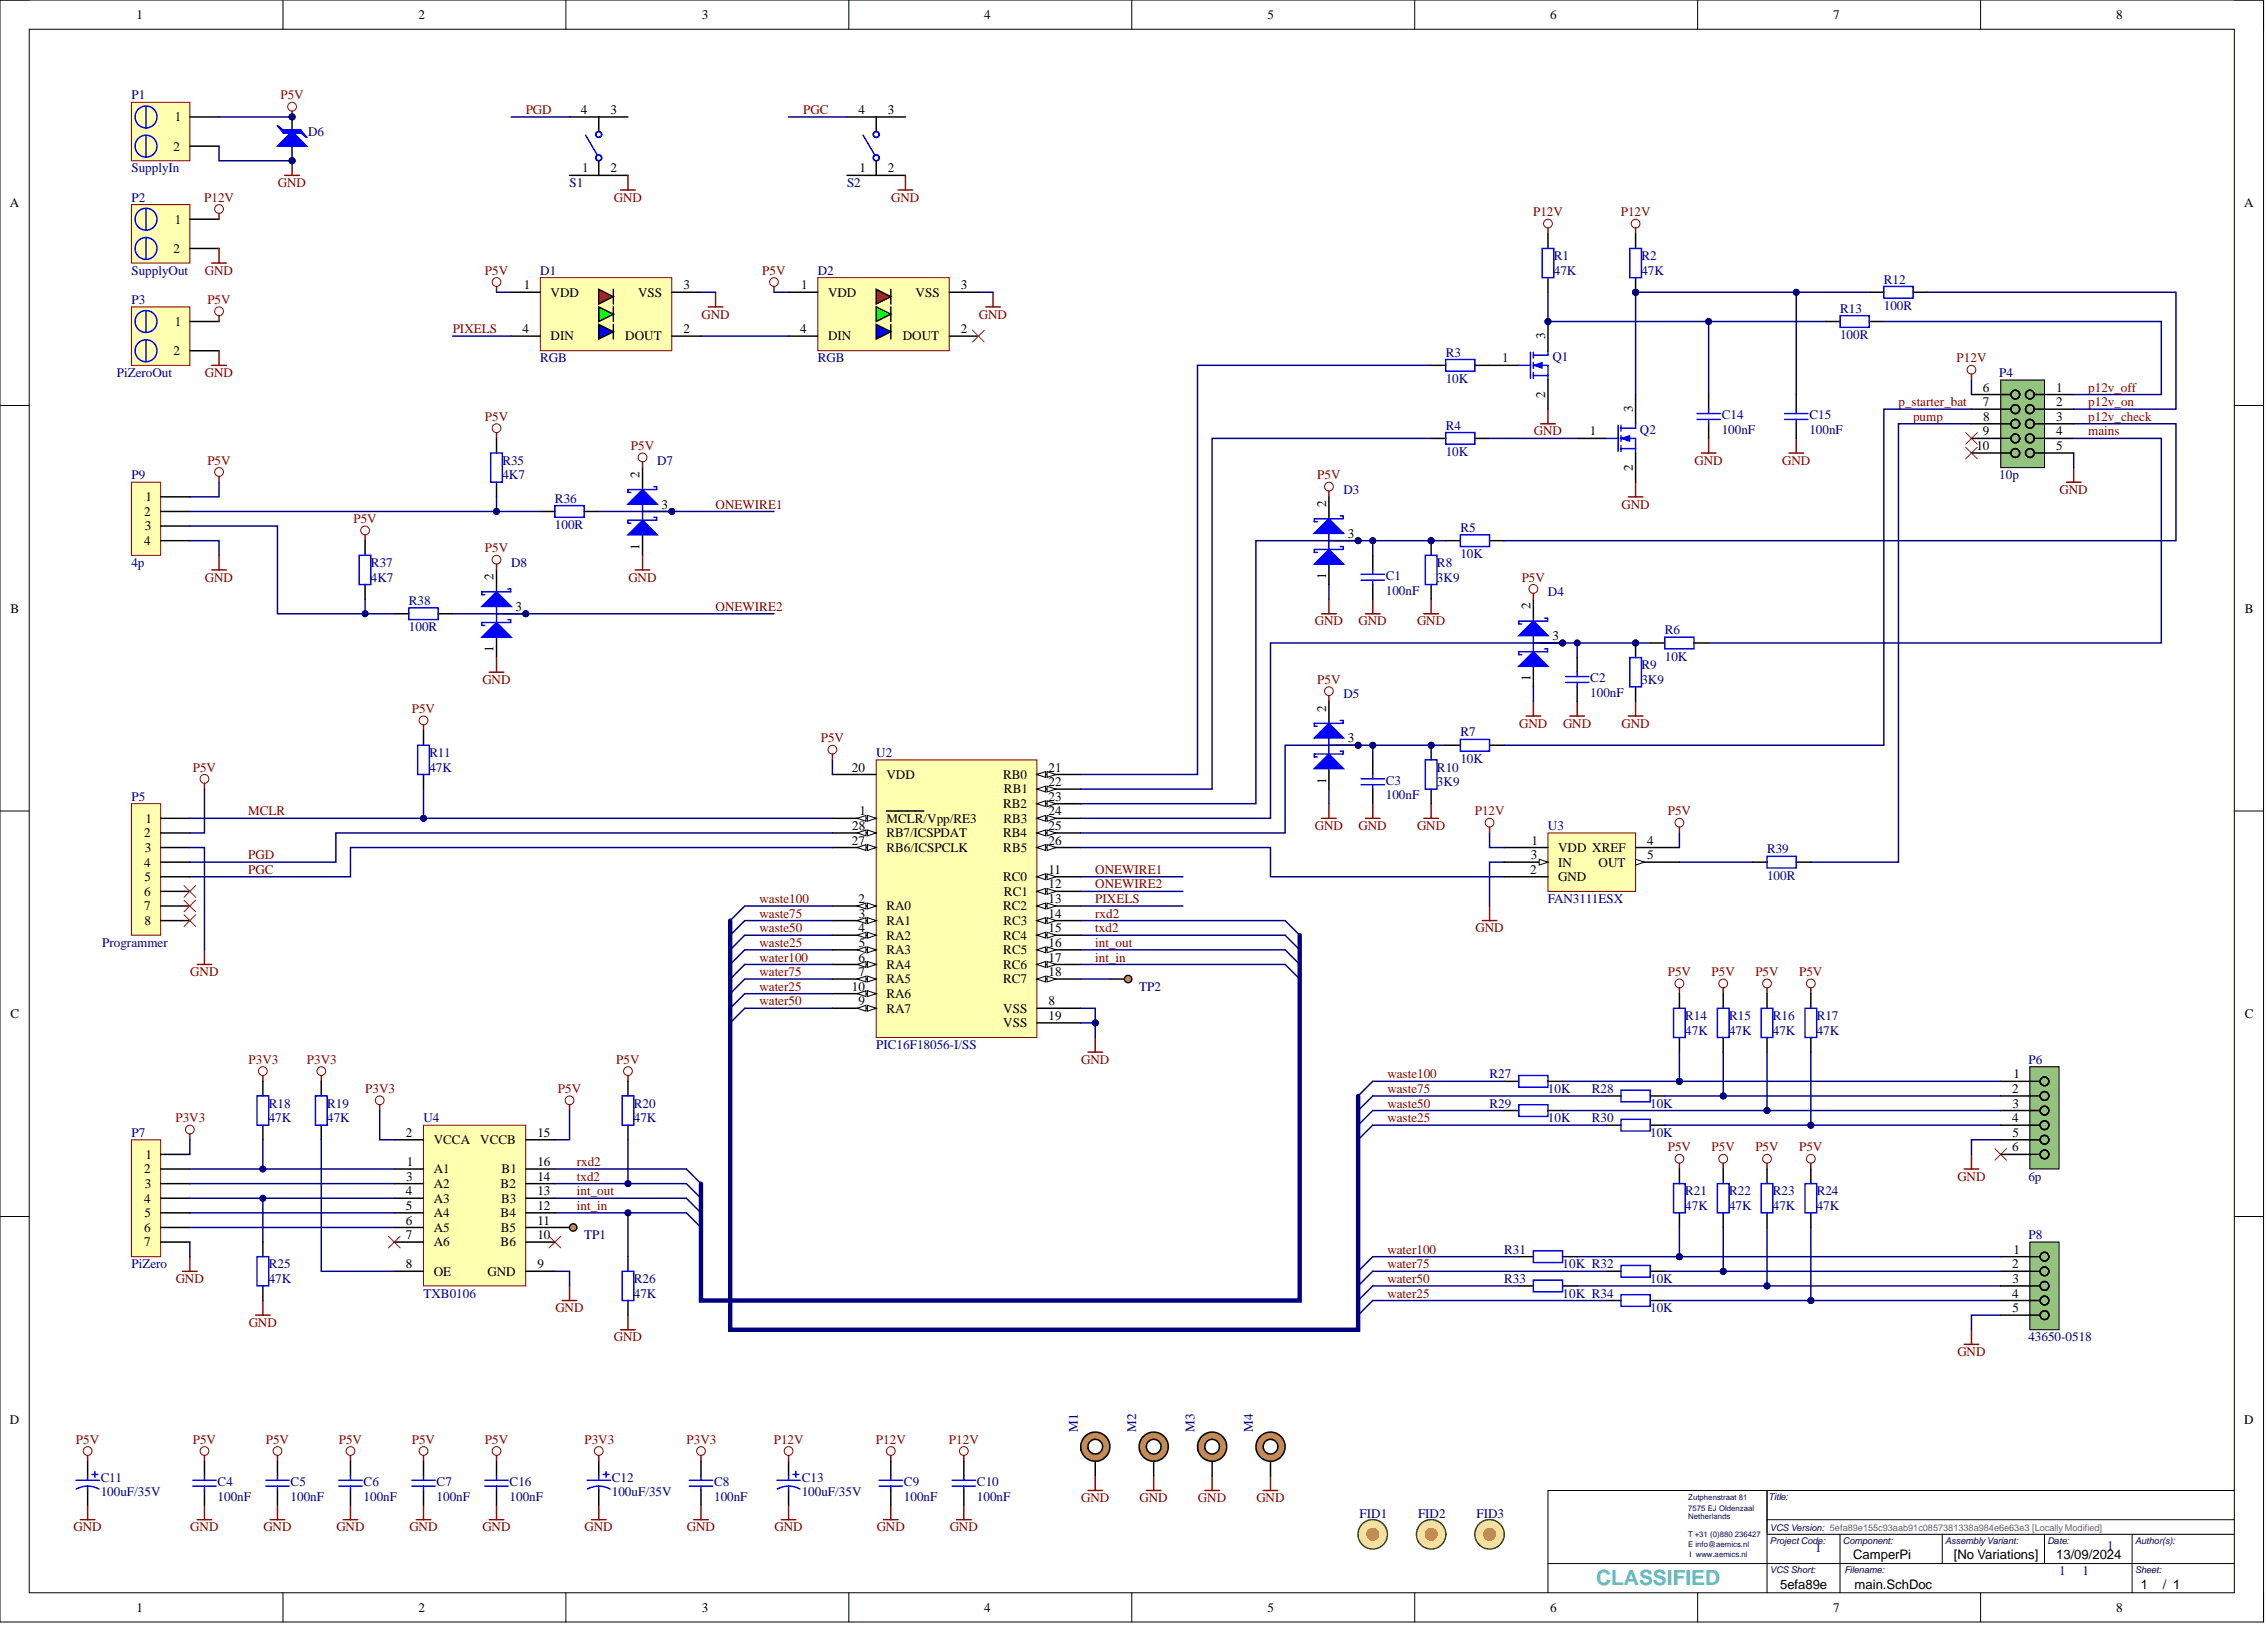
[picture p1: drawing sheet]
<svg xmlns="http://www.w3.org/2000/svg" width="393mm" height="282mm" viewBox="0 0 393 282" stroke-linecap="round" stroke-linejoin="round" font-family="sans-serif">
<defs><g id="words">
<text font-size="3.6" fill="#34aae6" x="277" y="275">CLASSIFIED</text>
<g font-size="2.3">
<text x="23.7" y="3.3">1</text>
<text x="72.6" y="3.3">2</text>
<text x="121.8" y="3.3">3</text>
<text x="170.8" y="3.3">4</text>
<text x="219.9" y="3.3">5</text>
<text x="269" y="3.3">6</text>
<text x="318.1" y="3.3">7</text>
<text x="367.2" y="3.3">8</text>
<text x="30.3" y="21">1</text>
<text x="100.8" y="19.8">4</text>
<text x="105.9" y="19.8">3</text>
<text x="148.9" y="19.8">4</text>
<text x="154.1" y="19.8">3</text>
<text x="30.1" y="26.1">2</text>
<text x="101" y="29.9">1</text>
<text x="105.9" y="29.9">2</text>
<text x="149.2" y="29.9">1</text>
<text x="154.1" y="29.9">2</text>
<text x="1.7" y="36">A</text>
<text x="389.4" y="36">A</text>
<text x="30.3" y="38.8">1</text>
<text x="30.1" y="43.9">2</text>
<text x="90.9" y="50.2">1</text>
<text x="95.5" y="51.5">VDD</text>
<text x="110.7" y="51.5">VSS</text>
<text x="118.6" y="50.2">3</text>
<text x="139" y="50.2">1</text>
<text x="143.7" y="51.5">VDD</text>
<text x="158.9" y="51.5">VSS</text>
<text x="166.7" y="50.2">3</text>
<text x="30.3" y="56.5">1</text>
<text x="90.7" y="57.8">4</text>
<text x="95.5" y="59.1">DIN</text>
<text x="108.5" y="59.1">DOUT</text>
<text x="118.6" y="57.8">2</text>
<text x="138.8" y="57.8">4</text>
<text x="143.7" y="59.1">DIN</text>
<text x="156.6" y="59.1">DOUT</text>
<text x="166.7" y="57.8">2</text>
<text x="268.1" y="58.8" transform="rotate(-90 268.1 58.8)">3</text>
<text x="30.1" y="61.6">2</text>
<text x="260.6" y="62.9">1</text>
<text x="268.1" y="69" transform="rotate(-90 268.1 69)">2</text>
<text x="283.3" y="71.5" transform="rotate(-90 283.3 71.5)">3</text>
<text x="344.1" y="67.9">6</text>
<text x="344.1" y="70.5">7</text>
<text x="356.8" y="67.9">1</text>
<text x="356.8" y="70.5">2</text>
<text x="275.9" y="75.5">1</text>
<text x="344.1" y="75.5">9</text>
<text x="344.1" y="73">8</text>
<text x="356.8" y="73">3</text>
<text x="356.8" y="75.5">4</text>
<text x="111" y="82.9" transform="rotate(-90 111 82.9)">2</text>
<text x="283.3" y="81.7" transform="rotate(-90 283.3 81.7)">2</text>
<text x="342.9" y="78.1">10</text>
<text x="356.8" y="78.1">5</text>
<text x="25" y="89.5">2</text>
<text x="25.3" y="86.9">1</text>
<text x="114.8" y="88.2">3</text>
<text x="230.1" y="88" transform="rotate(-90 230.1 88)">2</text>
<text x="25" y="94.5">4</text>
<text x="25.1" y="92">3</text>
<text x="111" y="95.4" transform="rotate(-90 111 95.4)">1</text>
<text x="233.9" y="93.3">3</text>
<text x="85.6" y="100.6" transform="rotate(-90 85.6 100.6)">2</text>
<text x="230.1" y="100.5" transform="rotate(-90 230.1 100.5)">1</text>
<text x="1.8" y="106.3">B</text>
<text x="89.4" y="106">3</text>
<text x="265.5" y="105.7" transform="rotate(-90 265.5 105.7)">2</text>
<text x="389.5" y="106.3">B</text>
<text x="85.6" y="113.1" transform="rotate(-90 85.6 113.1)">1</text>
<text x="269.3" y="111">3</text>
<text x="265.5" y="118.2" transform="rotate(-90 265.5 118.2)">1</text>
<text x="230.1" y="123.4" transform="rotate(-90 230.1 123.4)">2</text>
<text x="233.9" y="128.8">3</text>
<text x="147.8" y="133.8">20</text>
<text x="153.8" y="135.1">VDD</text>
<text x="174" y="135.1">RB0</text>
<text x="174.2" y="137.6">RB1</text>
<text x="181.9" y="133.8">21</text>
<text x="181.9" y="136.4">22</text>
<text x="230.1" y="135.9" transform="rotate(-90 230.1 135.9)">1</text>
<text x="25.3" y="142.7">1</text>
<text x="147.9" y="144">28</text>
<text x="149.2" y="141.4">1</text>
<text x="153.8" y="142.7">MCLR/Vpp/RE3</text>
<text x="174" y="140.2">RB2</text>
<text x="174.1" y="142.7">RB3</text>
<text x="181.9" y="138.9">23</text>
<text x="181.9" y="141.4">24</text>
<text x="181.9" y="144">25</text>
<text x="25" y="145.2">2</text>
<text x="25.1" y="147.8">3</text>
<text x="147.8" y="146.5">27</text>
<text x="153.8" y="147.8">RB6/ICSPCLK</text>
<text x="153.8" y="145.2">RB7/ICSPDAT</text>
<text x="174" y="145.2">RB4</text>
<text x="174.1" y="147.8">RB5</text>
<text x="181.9" y="146.5">26</text>
<text x="265.6" y="149">3</text>
<text x="265.7" y="146.5">1</text>
<text x="270.4" y="147.8">VDD XREF</text>
<text x="285.8" y="146.5">4</text>
<text x="285.8" y="149">5</text>
<text x="25" y="150.3">4</text>
<text x="25" y="155.4">6</text>
<text x="25.1" y="152.8">5</text>
<text x="174" y="152.8">RC0</text>
<text x="174.2" y="155.4">RC1</text>
<text x="181.9" y="151.6">11</text>
<text x="181.9" y="154.1">12</text>
<text x="265.5" y="151.6">2</text>
<text x="270.4" y="152.8">GND</text>
<text x="270.4" y="150.3">IN</text>
<text x="277.4" y="150.3">OUT</text>
<text x="25" y="157.9">7</text>
<text x="25.1" y="160.4">8</text>
<text x="148.9" y="156.6">2</text>
<text x="148.9" y="161.7">4</text>
<text x="149" y="159.2">3</text>
<text x="153.8" y="157.9">RA0</text>
<text x="153.8" y="160.4">RA1</text>
<text x="174" y="157.9">RC2</text>
<text x="174.1" y="160.4">RC3</text>
<text x="181.9" y="156.6">13</text>
<text x="181.9" y="159.2">14</text>
<text x="181.9" y="161.7">15</text>
<text x="148.9" y="166.8">6</text>
<text x="149" y="164.2">5</text>
<text x="153.8" y="163">RA2</text>
<text x="153.8" y="165.5">RA3</text>
<text x="174" y="163">RC4</text>
<text x="174.1" y="165.5">RC5</text>
<text x="181.9" y="164.2">16</text>
<text x="181.9" y="166.8">17</text>
<text x="147.8" y="171.9">10</text>
<text x="148.9" y="169.3">7</text>
<text x="153.8" y="168.1">RA4</text>
<text x="153.8" y="170.6">RA5</text>
<text x="153.8" y="173.1">RA6</text>
<text x="174" y="168.1">RC6</text>
<text x="174" y="170.6">RC7</text>
<text x="181.9" y="169.3">18</text>
<text x="1.8" y="176.6">C</text>
<text x="148.9" y="174.4">9</text>
<text x="153.8" y="175.7">RA7</text>
<text x="174.1" y="175.7">VSS</text>
<text x="174.1" y="178.2">VSS</text>
<text x="181.9" y="174.4">8</text>
<text x="181.9" y="176.9">19</text>
<text x="389.5" y="176.6">C</text>
<text x="349.1" y="189.6">2</text>
<text x="349.3" y="187.1">1</text>
<text x="70.4" y="197.2">2</text>
<text x="93.2" y="197.2">15</text>
<text x="349.1" y="194.7">4</text>
<text x="349.2" y="197.2">5</text>
<text x="349.2" y="192.1">3</text>
<text x="25" y="203.5">2</text>
<text x="25.3" y="201">1</text>
<text x="70.6" y="202.3">1</text>
<text x="75.3" y="203.5">A1</text>
<text x="75.3" y="198.5">VCCA</text>
<text x="83.3" y="198.5">VCCB</text>
<text x="87" y="203.5">B1</text>
<text x="93.2" y="202.3">16</text>
<text x="349.1" y="199.7">6</text>
<text x="25" y="208.6">4</text>
<text x="25.1" y="206.1">3</text>
<text x="70.4" y="207.3">4</text>
<text x="70.4" y="209.9">5</text>
<text x="70.5" y="204.8">3</text>
<text x="75.3" y="206.1">A2</text>
<text x="75.3" y="208.6">A3</text>
<text x="86.9" y="206.1">B2</text>
<text x="87" y="208.6">B3</text>
<text x="93.2" y="204.8">14</text>
<text x="93.2" y="207.3">13</text>
<text x="93.2" y="209.9">12</text>
<text x="25" y="213.7">6</text>
<text x="25.1" y="211.1">5</text>
<text x="70.4" y="212.4">6</text>
<text x="70.4" y="214.9">7</text>
<text x="75.3" y="211.1">A4</text>
<text x="75.3" y="213.7">A5</text>
<text x="86.9" y="211.1">B4</text>
<text x="86.9" y="213.7">B5</text>
<text x="93.2" y="212.4">11</text>
<text x="93.2" y="214.9">10</text>
<text x="25" y="216.2">7</text>
<text x="70.4" y="220">8</text>
<text x="75.3" y="216.2">A6</text>
<text x="75.3" y="221.3">OE</text>
<text x="84.6" y="221.3">GND</text>
<text x="86.9" y="216.2">B6</text>
<text x="93.2" y="220">9</text>
<text x="349.1" y="220">2</text>
<text x="349.3" y="217.5">1</text>
<text x="349.1" y="225.1">4</text>
<text x="349.2" y="227.6">5</text>
<text x="349.2" y="222.5">3</text>
<text x="1.7" y="247">D</text>
<text x="389.4" y="247">D</text>
<text x="308.9" y="275.6">5efa89e</text>
<text x="321.5" y="270.5">CamperPi</text>
<text x="321.8" y="275.6">main.SchDoc</text>
<text x="339" y="270.5">[No Variations]</text>
<text x="356.8" y="270.5">13/09/2024</text>
<text x="371.5" y="275.6">1</text>
<text x="23.7" y="279.6">1</text>
<text x="72.6" y="279.6">2</text>
<text x="121.8" y="279.6">3</text>
<text x="170.8" y="279.6">4</text>
<text x="219.9" y="279.6">5</text>
<text x="269" y="279.6">6</text>
<text x="318.1" y="279.6">7</text>
<text x="367.2" y="279.6">8</text>
</g>
<g font-size="2.3" fill="#000080">
<text x="22.8" y="17.2">P1</text>
<text x="53.5" y="23.6">D6</text>
<text x="22.8" y="29.9">SupplyIn</text>
<text x="22.8" y="35">P2</text>
<text x="98.8" y="32.4">S1</text>
<text x="147" y="32.4">S2</text>
<text x="22.8" y="47.7">SupplyOut</text>
<text x="93.8" y="47.7">D1</text>
<text x="141.9" y="47.7">D2</text>
<text x="269.6" y="47.7">47K</text>
<text x="269.6" y="45.1">R1</text>
<text x="284.8" y="47.7">47K</text>
<text x="284.8" y="45.1">R2</text>
<text x="22.8" y="52.7">P3</text>
<text x="326.9" y="53.7">100R</text>
<text x="326.9" y="49.2">R12</text>
<text x="319.3" y="58.8">100R</text>
<text x="319.3" y="54.2">R13</text>
<text x="20.3" y="65.4">PiZeroOut</text>
<text x="93.8" y="62.9">RGB</text>
<text x="141.9" y="62.9">RGB</text>
<text x="250.9" y="61.9">R3</text>
<text x="269.3" y="62.6">Q1</text>
<text x="346.9" y="65.4">P4</text>
<text x="250.9" y="66.4">10K</text>
<text x="250.9" y="74.5">R4</text>
<text x="284.6" y="75.3">Q2</text>
<text x="298.7" y="75.3">100nF</text>
<text x="298.7" y="72.7">C14</text>
<text x="313.9" y="75.3">100nF</text>
<text x="313.9" y="72.7">C15</text>
<text x="22.8" y="83.1">P9</text>
<text x="87.2" y="83.1">4K7</text>
<text x="87.2" y="80.6">R35</text>
<text x="114" y="80.6">D7</text>
<text x="250.9" y="79.1">10K</text>
<text x="346.9" y="83.1">10p</text>
<text x="96.3" y="87.2">R36</text>
<text x="233.1" y="85.7">D3</text>
<text x="96.3" y="91.8">100R</text>
<text x="253.4" y="92.3">R5</text>
<text x="22.8" y="98.3">4p</text>
<text x="64.4" y="100.9">4K7</text>
<text x="64.4" y="98.3">R37</text>
<text x="88.7" y="98.3">D8</text>
<text x="240.5" y="100.6">C1</text>
<text x="249.3" y="100.9">3K9</text>
<text x="249.3" y="98.3">R8</text>
<text x="253.4" y="96.8">10K</text>
<text x="70.9" y="104.9">R38</text>
<text x="240.5" y="103.2">100nF</text>
<text x="268.6" y="103.4">D4</text>
<text x="70.9" y="109.5">100R</text>
<text x="288.9" y="110">R6</text>
<text x="275.9" y="118.4">C2</text>
<text x="284.8" y="118.6">3K9</text>
<text x="284.8" y="116.1">R9</text>
<text x="288.9" y="114.6">10K</text>
<text x="233.1" y="121.2">D5</text>
<text x="275.9" y="120.9">100nF</text>
<text x="74.5" y="131.3">R11</text>
<text x="152" y="131.3">U2</text>
<text x="253.4" y="127.8">R7</text>
<text x="74.5" y="133.8">47K</text>
<text x="240.5" y="136.1">C3</text>
<text x="249.3" y="136.4">3K9</text>
<text x="249.3" y="133.8">R10</text>
<text x="253.4" y="132.3">10K</text>
<text x="22.8" y="138.9">P5</text>
<text x="240.5" y="138.6">100nF</text>
<text x="268.6" y="144">U3</text>
<text x="306.6" y="148">R39</text>
<text x="306.6" y="152.6">100R</text>
<text x="268.6" y="156.6">FAN3111ESX</text>
<text x="17.7" y="164.2">Programmer</text>
<text x="197.6" y="171.9">TP2</text>
<text x="292.4" y="179.5">47K</text>
<text x="292.4" y="176.9">R14</text>
<text x="300" y="179.5">47K</text>
<text x="300" y="176.9">R15</text>
<text x="307.6" y="179.5">47K</text>
<text x="307.6" y="176.9">R16</text>
<text x="315.2" y="179.5">47K</text>
<text x="315.2" y="176.9">R17</text>
<text x="152" y="182">PIC16F18056-I/SS</text>
<text x="352" y="184.5">P6</text>
<text x="258.5" y="187.1">R27</text>
<text x="268.6" y="189.6">10K</text>
<text x="276.2" y="189.6">R28</text>
<text x="22.8" y="197.2">P7</text>
<text x="46.6" y="194.7">47K</text>
<text x="46.6" y="192.1">R18</text>
<text x="56.8" y="194.7">47K</text>
<text x="56.8" y="192.1">R19</text>
<text x="73.5" y="194.7">U4</text>
<text x="110" y="194.7">47K</text>
<text x="110" y="192.1">R20</text>
<text x="258.5" y="192.1">R29</text>
<text x="268.6" y="194.7">10K</text>
<text x="276.2" y="194.7">R30</text>
<text x="286.3" y="192.1">10K</text>
<text x="286.3" y="197.2">10K</text>
<text x="292.4" y="209.9">47K</text>
<text x="292.4" y="207.3">R21</text>
<text x="300" y="209.9">47K</text>
<text x="300" y="207.3">R22</text>
<text x="307.6" y="209.9">47K</text>
<text x="307.6" y="207.3">R23</text>
<text x="315.2" y="209.9">47K</text>
<text x="315.2" y="207.3">R24</text>
<text x="352" y="204.8">6p</text>
<text x="101.4" y="214.9">TP1</text>
<text x="352" y="214.9">P8</text>
<text x="22.8" y="220">PiZero</text>
<text x="46.6" y="220">R25</text>
<text x="261" y="217.5">R31</text>
<text x="271.1" y="220">10K R32</text>
<text x="46.6" y="222.5">47K</text>
<text x="73.5" y="225.1">TXB0106</text>
<text x="110" y="225.1">47K</text>
<text x="110" y="222.5">R26</text>
<text x="261" y="222.5">R33</text>
<text x="271.1" y="225.1">10K R34</text>
<text x="286.3" y="222.5">10K</text>
<text x="286.3" y="227.6">10K</text>
<text x="352" y="232.7">43650-0518</text>
<text x="187" y="248.4" transform="rotate(-90 187 248.4)">M1</text>
<text x="197.1" y="248.4" transform="rotate(-90 197.1 248.4)">M2</text>
<text x="207.3" y="248.4" transform="rotate(-90 207.3 248.4)">M3</text>
<text x="217.4" y="248.4" transform="rotate(-90 217.4 248.4)">M4</text>
<text x="17.5" y="257">C11</text>
<text x="37.8" y="257.8">C4</text>
<text x="50.4" y="257.8">C5</text>
<text x="63.1" y="257.8">C6</text>
<text x="75.8" y="257.8">C7</text>
<text x="88.4" y="257.8">C16</text>
<text x="106.2" y="257">C12</text>
<text x="123.9" y="257.8">C8</text>
<text x="139.1" y="257">C13</text>
<text x="156.8" y="257.8">C9</text>
<text x="169.5" y="257.8">C10</text>
<text x="17.5" y="259.6">100uF/35V</text>
<text x="37.8" y="260.3">100nF</text>
<text x="50.4" y="260.3">100nF</text>
<text x="63.1" y="260.3">100nF</text>
<text x="75.8" y="260.3">100nF</text>
<text x="88.4" y="260.3">100nF</text>
<text x="106.2" y="259.6">100uF/35V</text>
<text x="123.9" y="260.3">100nF</text>
<text x="139.1" y="259.6">100uF/35V</text>
<text x="156.8" y="260.3">100nF</text>
<text x="169.5" y="260.3">100nF</text>
<text x="235.9" y="263.4">FID1</text>
<text x="246" y="263.4">FID2</text>
<text x="256.2" y="263.4">FID3</text>
<text x="315" y="269.2">1</text>
<text x="365.6" y="268.9">1</text>
<text x="357.3" y="273.2">1</text>
<text x="361.3" y="273.2">1</text>
</g>
<g font-size="2.3" fill="#800000">
<text x="48.7" y="17.2">P5V</text>
<text x="91.2" y="19.8">PGD</text>
<text x="139.4" y="19.8">PGC</text>
<text x="35.4" y="35">P12V</text>
<text x="48.2" y="32.4">GND</text>
<text x="106.5" y="35">GND</text>
<text x="154.6" y="35">GND</text>
<text x="266" y="37.5">P12V</text>
<text x="281.2" y="37.5">P12V</text>
<text x="35.6" y="47.7">GND</text>
<text x="84.1" y="47.7">P5V</text>
<text x="132.3" y="47.7">P5V</text>
<text x="36" y="52.7">P5V</text>
<text x="78.5" y="57.8">PIXELS</text>
<text x="121.7" y="55.3">GND</text>
<text x="169.9" y="55.3">GND</text>
<text x="35.6" y="65.4">GND</text>
<text x="339.5" y="62.9">P12V</text>
<text x="329.4" y="70.5">p_starter_bat</text>
<text x="362.3" y="70.5">p12v_on</text>
<text x="362.3" y="67.9">p12v_off</text>
<text x="84.1" y="73">P5V</text>
<text x="266.1" y="75.5">GND</text>
<text x="331.9" y="73">pump</text>
<text x="362.3" y="73">p12v_check</text>
<text x="362.3" y="75.5">mains</text>
<text x="36" y="80.6">P5V</text>
<text x="109.5" y="78.1">P5V</text>
<text x="228.6" y="83.1">P5V</text>
<text x="294" y="80.6">GND</text>
<text x="309.2" y="80.6">GND</text>
<text x="124.2" y="88.2">ONEWIRE1</text>
<text x="281.3" y="88.2">GND</text>
<text x="357.4" y="85.7">GND</text>
<text x="61.3" y="90.7">P5V</text>
<text x="84.1" y="95.8">P5V</text>
<text x="35.6" y="100.9">GND</text>
<text x="109" y="100.9">GND</text>
<text x="264" y="100.9">P5V</text>
<text x="124.2" y="106">ONEWIRE2</text>
<text x="228.1" y="108.5">GND</text>
<text x="235.7" y="108.5">GND</text>
<text x="245.9" y="108.5">GND</text>
<text x="83.7" y="118.6">GND</text>
<text x="228.6" y="118.6">P5V</text>
<text x="71.5" y="123.7">P5V</text>
<text x="142.4" y="128.8">P5V</text>
<text x="263.6" y="126.2">GND</text>
<text x="271.2" y="126.2">GND</text>
<text x="281.3" y="126.2">GND</text>
<text x="33.4" y="133.8">P5V</text>
<text x="43.1" y="141.4">MCLR</text>
<text x="228.1" y="144">GND</text>
<text x="235.7" y="144">GND</text>
<text x="245.9" y="144">GND</text>
<text x="255.9" y="141.4">P12V</text>
<text x="289.4" y="141.4">P5V</text>
<text x="43.1" y="149">PGD</text>
<text x="43.1" y="151.6">PGC</text>
<text x="190" y="154.1">ONEWIRE2</text>
<text x="190" y="151.6">ONEWIRE1</text>
<text x="131.8" y="156.6">waste100</text>
<text x="131.8" y="159.2">waste75</text>
<text x="131.8" y="161.7">waste50</text>
<text x="190" y="156.6">PIXELS</text>
<text x="190" y="159.2">rxd2</text>
<text x="190" y="161.7">txd2</text>
<text x="256" y="161.7">GND</text>
<text x="131.8" y="164.2">waste25</text>
<text x="131.8" y="166.8">water100</text>
<text x="190" y="164.2">int_out</text>
<text x="190" y="166.8">int_in</text>
<text x="33" y="169.3">GND</text>
<text x="131.8" y="169.3">water75</text>
<text x="131.8" y="171.9">water25</text>
<text x="289.4" y="169.3">P5V</text>
<text x="297" y="169.3">P5V</text>
<text x="304.6" y="169.3">P5V</text>
<text x="312.2" y="169.3">P5V</text>
<text x="131.8" y="174.4">water50</text>
<text x="43.1" y="184.5">P3V3</text>
<text x="53.3" y="184.5">P3V3</text>
<text x="106.9" y="184.5">P5V</text>
<text x="187.6" y="184.5">GND</text>
<text x="63.4" y="189.6">P3V3</text>
<text x="96.8" y="189.6">P5V</text>
<text x="240.7" y="187.1">waste100</text>
<text x="240.7" y="189.6">waste75</text>
<text x="30.4" y="194.7">P3V3</text>
<text x="240.7" y="192.1">waste50</text>
<text x="240.7" y="194.7">waste25</text>
<text x="100.1" y="202.3">rxd2</text>
<text x="289.4" y="199.7">P5V</text>
<text x="297" y="199.7">P5V</text>
<text x="304.6" y="199.7">P5V</text>
<text x="312.2" y="199.7">P5V</text>
<text x="100.1" y="204.8">txd2</text>
<text x="100.1" y="207.3">int_out</text>
<text x="100.1" y="209.9">int_in</text>
<text x="339.6" y="204.8">GND</text>
<text x="240.7" y="217.5">water100</text>
<text x="240.7" y="220">water75</text>
<text x="30.5" y="222.5">GND</text>
<text x="96.4" y="227.6">GND</text>
<text x="240.7" y="222.5">water50</text>
<text x="240.7" y="225.1">water25</text>
<text x="43.2" y="230.1">GND</text>
<text x="106.5" y="232.7">GND</text>
<text x="339.6" y="235.2">GND</text>
<text x="13.2" y="250.4">P5V</text>
<text x="33.4" y="250.4">P5V</text>
<text x="46.1" y="250.4">P5V</text>
<text x="58.8" y="250.4">P5V</text>
<text x="71.5" y="250.4">P5V</text>
<text x="84.1" y="250.4">P5V</text>
<text x="101.4" y="250.4">P3V3</text>
<text x="119.1" y="250.4">P3V3</text>
<text x="134.3" y="250.4">P12V</text>
<text x="152" y="250.4">P12V</text>
<text x="164.7" y="250.4">P12V</text>
<text x="187.6" y="260.6">GND</text>
<text x="197.7" y="260.6">GND</text>
<text x="207.9" y="260.6">GND</text>
<text x="218" y="260.6">GND</text>
<text x="12.8" y="265.6">GND</text>
<text x="33" y="265.6">GND</text>
<text x="45.7" y="265.6">GND</text>
<text x="58.4" y="265.6">GND</text>
<text x="71" y="265.6">GND</text>
<text x="83.7" y="265.6">GND</text>
<text x="101.4" y="265.6">GND</text>
<text x="119.2" y="265.6">GND</text>
<text x="134.4" y="265.6">GND</text>
<text x="152.1" y="265.6">GND</text>
<text x="164.8" y="265.6">GND</text>
</g>
<text font-size="2.3" fill="#000e4f" x="375.3" y="275.6">/ 1</text>
<g font-size="1.6" fill="#000e4f">
<text x="306.9" y="260.2">Title:</text>
<text x="307.1" y="267.8">ProjectCode:</text>
<text x="307.1" y="265.5">VCS Version: 5efa89e155c93aab91c0857381338a984e6e63e3 [Locally Modified]</text>
<text x="319.8" y="267.8">Component:</text>
<text x="337.5" y="267.8">AssemblyVariant:</text>
<text x="355.2" y="267.8">Date:</text>
<text x="370.5" y="267.8">Author(s):</text>
<text x="307.1" y="272.9">VCS Short:</text>
<text x="320" y="272.9">Filename:</text>
<text x="370.5" y="272.9">Sheet:</text>
</g>
<g font-size="1.4" fill="#000e4f">
<text x="292.9" y="260.3">Zutphenstraat 81</text>
<text x="292.9" y="262">7575 EJ Oldenzaal</text>
<text x="292.9" y="263.6">Netherlands</text>
<text x="292.9" y="266.6">T +31 (0)880 236427</text>
<text x="292.9" y="268.4">E info@aemics.nl</text>
<text x="293.2" y="270.2">I www.aemics.nl</text>
</g>
</g></defs>
<g fill="none" stroke="#000" stroke-width=".17">
<path d="M0 0h392.7v281.3h-392.7zM0 0h5.1M5.1 5.1h382.6v271.2h-382.6zM49.1 0v5.1M98.2 0v5.1M147.3 0v5.1M196.4 0v5.1M245.5 0v5.1M294.6 0v5.1M343.7 0v5.1M387.7 0h5v5.1M0 70.3h5.1"/>
<path d="M387.7 70.3h5M0 140.7h5.1M387.7 140.7h5M0 211h5.1M387.7 211h5M306.6 258.5v17.8M387.7 258.5h-119.1v17.8M49.1 276.3v5M98.2 276.3v5M147.3 276.3v5M196.4 276.3v5M245.5 276.3v5"/>
<path d="M268.6 271.2h119.1M294.6 276.3v5M306.6 266.1h81.1M306.6 263.6h81.1M319.3 266.1v10.2M337 266.1v5.1M343.7 276.3v5M354.7 266.1v5.1M369.9 266.1v10.2M392.7 276.3v5"/>
</g>
<g fill="none" stroke="#800000" stroke-width=".25">
<path d="M268.6 39.5v1.1M283.8 39.5v1.1M86.2 75v1M267.3 73.5h2.6M268.6 71v2.5M63.3 92.8v1M282.5 86.2h2.6M283.8 83.6v2.6M358.5 83.6h2.6M359.8 81.1v2.5M236.9 106.5h2.5M238.2 103.9v2.6"/>
<path d="M247.1 106.5h2.5M248.3 103.9v2.6M35.5 135.9v1M73.5 125.7v1M144.4 130.8v1M238.2 139.4v2.5M248.3 139.4v2.5M272.4 124.2h2.5M273.7 121.7v2.5M282.5 124.2h2.6M283.8 121.7v2.5M236.9 141.9h2.5"/>
<path d="M247.1 141.9h2.5M257.2 159.7h2.5M258.5 143.5v1M258.5 157.2v2.5M291.4 143.5v1M34.2 167.3h2.5M35.5 164.8v2.5M190 180v2.5M291.4 171.3v1.1M299 171.3v1.1M306.6 171.3v1.1M314.2 171.3v1.1"/>
<path d="M32.9 196.7v1M45.6 186.6v1M55.7 186.6v1M65.9 191.6v1M98.8 191.6v1M109 186.6v1M188.8 182.5h2.5M32.9 218v2.5M291.4 201.8v1M299 201.8v1M306.6 201.8v1M314.2 201.8v1"/>
<path d="M340.8 202.8h2.5M342.1 200.2v2.6M31.7 220.5h2.5M44.3 228.1h2.6M45.6 225.6v2.5M97.6 225.6h2.5M98.8 223.1v2.5M107.7 230.7h2.5M109 228.1v2.6M340.8 233.2h2.5M342.1 230.7v2.5M35.5 252.5v1"/>
<path d="M48.1 252.5v1M60.8 252.5v1M73.5 252.5v1M121.6 252.5v1M154.6 252.5v1M167.2 252.5v1M34.2 263.6h2.5M35.5 261.1v2.5M46.9 263.6h2.5M48.1 261.1v2.5M59.5 263.6h2.6M60.8 261.1v2.5"/>
<path d="M72.2 263.6h2.5M73.5 261.1v2.5M120.4 263.6h2.5M121.6 261.1v2.5M153.3 263.6h2.5M154.6 261.1v2.5M166 263.6h2.5M167.2 261.1v2.5"/>
</g>
<g fill="none" stroke="#800000" stroke-width=".17">
<circle cx="268.6" cy="38.8" r=".76"/>
<circle cx="283.8" cy="38.8" r=".76"/>
<circle cx="86.2" cy="74.3" r=".76"/>
<circle cx="63.3" cy="92" r=".76"/>
<circle cx="35.5" cy="135.1" r=".76"/>
<circle cx="73.5" cy="125" r=".76"/>
<circle cx="144.4" cy="130" r=".76"/>
<circle cx="258.5" cy="142.7" r=".76"/>
<circle cx="291.4" cy="142.7" r=".76"/>
<circle cx="291.4" cy="170.6" r=".76"/>
<circle cx="299" cy="170.6" r=".76"/>
<circle cx="306.6" cy="170.6" r=".76"/>
<circle cx="314.2" cy="170.6" r=".76"/>
<circle cx="32.9" cy="195.9" r=".76"/>
<circle cx="45.6" cy="185.8" r=".76"/>
<circle cx="55.7" cy="185.8" r=".76"/>
<circle cx="65.9" cy="190.9" r=".76"/>
<circle cx="98.8" cy="190.9" r=".76"/>
<circle cx="109" cy="185.8" r=".76"/>
<circle cx="291.4" cy="201" r=".76"/>
<circle cx="299" cy="201" r=".76"/>
<circle cx="306.6" cy="201" r=".76"/>
<circle cx="314.2" cy="201" r=".76"/>
<circle cx="35.5" cy="251.7" r=".76"/>
<circle cx="48.1" cy="251.7" r=".76"/>
<circle cx="60.8" cy="251.7" r=".76"/>
<circle cx="73.5" cy="251.7" r=".76"/>
<circle cx="121.6" cy="251.7" r=".76"/>
<circle cx="154.6" cy="251.7" r=".76"/>
<circle cx="167.2" cy="251.7" r=".76"/>
</g>
<path d="M341.1 75l2 2.1M341.1 77.6l2 2M343.1 75l-2 2.1M343.1 77.6l-2 2M346.1 199.2l2.1 2.1M348.2 199.2l-2.1 2.1M67.4 214.4l2 2.1M69.4 214.4l-2 2.1M95.3 214.4l2 2.1M97.3 214.4l-2 2.1" fill="none" stroke="#f00" stroke-width=".17"/>
<g fill="none" stroke="#000080" stroke-width=".25">
<path d="M129.2 157.2l-2.5 2.5M129.2 159.7l-2.5 2.5M223 159.7l2.5 2.5M129.2 162.2l-2.5 2.6M129.2 164.8l-2.5 2.5M129.2 167.3l-2.5 2.5M129.2 169.8l-2.5 2.6M129.2 172.4l-2.5 2.5M129.2 174.9l-2.5 2.5M223 162.2l2.5 2.6M223 164.8l2.5 2.5M223 167.3l2.5 2.5"/>
<path d="M238.2 187.6l-2.6 2.5M238.2 190.1l-2.6 2.5M238.2 192.6l-2.6 2.6M238.2 195.2l-2.6 2.5M119.1 202.8l2.5 2.5M119.1 205.3l2.5 2.5M119.1 207.8l2.5 2.6M119.1 210.4l2.5 2.5M238.2 218l-2.6 2.5M238.2 220.5l-2.6 2.6M238.2 223.1l-2.6 2.5M238.2 225.6l-2.6 2.5"/>
</g>
<path d="M93.8 48.2h22.8v12.6h-22.8z" fill-rule="evenodd" fill="#ffffb0"/>
<path d="M93.8 48.2h22.8v12.6h-22.8z" fill="none" stroke="#800000" stroke-width=".17"/>
<path d="M88.7 58.3h5.1M88.7 50.7h5.1M116.6 58.3h5M116.6 50.7h5" fill="none" stroke="#000" stroke-width=".25"/>
<path d="M103.9 56.3l2.5 1.2-2.5 1.3z" fill="#00f"/>
<path d="M103.9 56.3l2.5 1.2-2.5 1.3zM106.4 56.3v2.5" fill="none" stroke="#000" stroke-width=".25"/>
<path d="M103.9 53.2l2.5 1.3-2.5 1.3z" fill="#0f0"/>
<path d="M103.9 53.2l2.5 1.3-2.5 1.3zM106.4 53.2v2.6" fill="none" stroke="#000" stroke-width=".25"/>
<path d="M103.9 50.2l2.5 1.3-2.5 1.2z" fill="#f00"/>
<path d="M103.9 50.2l2.5 1.3-2.5 1.2zM106.4 50.2v2.5" fill="none" stroke="#000" stroke-width=".25"/>
<path d="M141.9 48.2h22.8v12.6h-22.8z" fill-rule="evenodd" fill="#ffffb0"/>
<path d="M141.9 48.2h22.8v12.6h-22.8z" fill="none" stroke="#800000" stroke-width=".17"/>
<path d="M136.8 58.3h5.1M136.8 50.7h5.1M164.7 58.3h5.1M164.7 50.7h5.1" fill="none" stroke="#000" stroke-width=".25"/>
<path d="M152 56.3l2.6 1.2-2.6 1.3z" fill="#00f"/>
<path d="M152 56.3l2.6 1.2-2.6 1.3zM154.6 56.3v2.5" fill="none" stroke="#000" stroke-width=".25"/>
<path d="M152 53.2l2.6 1.3-2.6 1.3z" fill="#0f0"/>
<path d="M152 53.2l2.6 1.3-2.6 1.3zM154.6 53.2v2.6" fill="none" stroke="#000" stroke-width=".25"/>
<path d="M152 50.2l2.6 1.3-2.6 1.2z" fill="#f00"/>
<path d="M98.8 30.4h10.2M98.8 20.3h10.2M103.9 20.3v2.5M103.9 27.9v2.5M147 30.4h10.1M147 20.3h10.1M152 20.3v2.5M152 27.9v2.5M152 50.2l2.6 1.3-2.6 1.2zM154.6 50.2v2.5" fill="none" stroke="#000" stroke-width=".25"/>
<path d="M107.7 33h2.5M109 30.4v2.6M155.8 33h2.6M157.1 30.4v2.6M86.2 49.7v1M122.9 53.2h2.5M124.2 50.7v2.5M134.3 49.7v1M171 53.2h2.6M172.3 50.7v2.5" fill="none" stroke="#800000" stroke-width=".25"/>
<g fill="none" stroke="#800000" stroke-width=".17">
<circle cx="86.2" cy="48.9" r=".76"/>
<circle cx="134.3" cy="48.9" r=".76"/>
</g>
<path d="M168.8 57.3l2 2M170.8 57.3l-2 2" fill="none" stroke="#f00" stroke-width=".17"/>
<g fill="none" stroke="#00f" stroke-width=".25">
<path d="M101.6 23.5l2 3.4M149.8 23.5l2 3.4"/>
<circle cx="103.9" cy="23.3" r=".51"/>
<circle cx="103.9" cy="27.4" r=".51"/>
<circle cx="152" cy="23.3" r=".51"/>
<circle cx="152" cy="27.4" r=".51"/>
</g>
<path d="M22.8 53.2h10.1v10.2h-10.1z" fill-rule="evenodd" fill="#ffffb0"/>
<path d="M22.8 53.2h10.1v10.2h-10.1z" fill="none" stroke="#800000" stroke-width=".17"/>
<g fill="none" stroke="#00f" stroke-width=".25">
<circle cx="25.3" cy="55.8" r="1.9"/>
<circle cx="25.3" cy="60.8" r="1.9"/>
</g>
<path d="M25.3 54v3.5M25.3 59.1v3.5" fill="none" stroke="#0000bf" stroke-width=".25"/>
<path d="M32.9 55.8h5.1M32.9 60.8h5.1" fill="none" stroke="#000" stroke-width=".25"/>
<path d="M22.8 35.5h10.1v10.1h-10.1z" fill-rule="evenodd" fill="#ffffb0"/>
<path d="M22.8 35.5h10.1v10.1h-10.1z" fill="none" stroke="#800000" stroke-width=".17"/>
<g fill="none" stroke="#00f" stroke-width=".25">
<circle cx="25.3" cy="38" r="1.9"/>
<circle cx="25.3" cy="43.1" r="1.9"/>
</g>
<path d="M25.3 36.3v3.5M25.3 41.3v3.6" fill="none" stroke="#0000bf" stroke-width=".25"/>
<path d="M32.9 38h5.1M32.9 43.1h5.1" fill="none" stroke="#000" stroke-width=".25"/>
<path d="M22.8 17.7h10.1v10.2h-10.1z" fill-rule="evenodd" fill="#ffffb0"/>
<g fill="none" stroke="#800000" stroke-width=".17">
<path d="M22.8 17.7h10.1v10.2h-10.1z"/>
<circle cx="38" cy="54" r=".76"/>
</g>
<g fill="none" stroke="#00f" stroke-width=".25">
<circle cx="25.3" cy="25.4" r="1.9"/>
<circle cx="25.3" cy="20.3" r="1.9"/>
</g>
<path d="M25.3 18.5v3.6M25.3 23.6v3.5" fill="none" stroke="#0000bf" stroke-width=".25"/>
<path d="M32.9 20.3h5.1M32.9 25.4h5.1" fill="none" stroke="#000" stroke-width=".25"/>
<path d="M49.4 30.4h2.5M50.7 27.9v2.5M36.7 45.6h2.6M38 43.1v2.5M38 54.8v1M36.7 63.4h2.6M38 60.8v2.6" fill="none" stroke="#800000" stroke-width=".25"/>
<circle cx="50.7" cy="27.9" r=".51" fill="#000080"/>
<circle cx="50.7" cy="27.9" r=".51" fill="none" stroke="#000080" stroke-width=".17"/>
<g fill="none" stroke="#800000" stroke-width=".17">
<circle cx="50.7" cy="18.5" r=".76"/>
<circle cx="38" cy="36.3" r=".76"/>
</g>
<path d="M50.7 19.3v1M38 37v1" fill="none" stroke="#800000" stroke-width=".25"/>
<circle cx="50.7" cy="20.3" r=".51" fill="#000080"/>
<circle cx="50.7" cy="20.3" r=".51" fill="none" stroke="#000080" stroke-width=".17"/>
<g fill="none" stroke="#000" stroke-width=".25">
<path d="M268.6 40.6v2.5M268.6 48.2v2.5M73.5 126.7v2.6M73.5 134.3v2.6M45.6 187.6v2.5M45.6 195.2v2.5M55.7 187.6v2.5M55.7 195.2v2.5M109 187.6v2.5M109 195.2v2.5M45.6 215.4v2.6M109 218v2.5"/>
<path d="M45.6 223.1v2.5M109 225.6v2.5"/>
</g>
<path d="M267.6 43.1h2v5.1h-2zM72.5 129.3h2v5h-2zM44.6 190.1h2v5.1h-2zM54.7 190.1h2.1v5.1h-2.1zM107.9 190.1h2.1v5.1h-2.1zM44.6 218h2v5.1h-2zM107.9 220.5h2.1v5.1h-2.1z" fill="none" stroke="#00f" stroke-width=".25"/>
<circle cx="283.8" cy="50.7" r=".51" fill="#000080"/>
<circle cx="283.8" cy="50.7" r=".51" fill="none" stroke="#000080" stroke-width=".17"/>
<path d="M283.8 40.6v2.5M283.8 48.2v2.5" fill="none" stroke="#000" stroke-width=".25"/>
<circle cx="283.8" cy="50.7" r=".51" fill="#000080"/>
<circle cx="283.8" cy="50.7" r=".51" fill="none" stroke="#000080" stroke-width=".17"/>
<path d="M282.8 43.1h2v5.1h-2zM290.4 174.9h2v5.1h-2zM298 174.9h2v5.1h-2zM305.6 174.9h2v5.1h-2zM313.2 174.9h2v5.1h-2zM290.4 205.3h2v5.1h-2zM298 205.3h2v5.1h-2zM305.6 205.3h2v5.1h-2zM313.2 205.3h2v5.1h-2z" fill="none" stroke="#00f" stroke-width=".25"/>
<g fill="none" stroke="#000" stroke-width=".25">
<path d="M291.4 172.4v2.5M291.4 180v2.5M299 172.4v2.5M299 180v2.5M306.6 172.4v2.5M306.6 180v2.5M314.2 172.4v2.5M314.2 180v2.5M291.4 202.8v2.5M291.4 210.4v2.5M299 202.8v2.5M299 210.4v2.5"/>
<path d="M306.6 202.8v2.5M306.6 210.4v2.5M314.2 202.8v2.5M314.2 210.4v2.5"/>
</g>
<circle cx="248.3" cy="93.8" r=".51" fill="#000080"/>
<circle cx="248.3" cy="93.8" r=".51" fill="none" stroke="#000080" stroke-width=".17"/>
<path d="M248.3 93.8v2.5" fill="none" stroke="#000" stroke-width=".25"/>
<circle cx="248.3" cy="93.8" r=".51" fill="#000080"/>
<circle cx="248.3" cy="93.8" r=".51" fill="none" stroke="#000080" stroke-width=".17"/>
<path d="M248.3 101.4v2.5" fill="none" stroke="#000" stroke-width=".25"/>
<path d="M247.3 96.3h2v5.1h-2z" fill="none" stroke="#00f" stroke-width=".25"/>
<circle cx="283.8" cy="111.5" r=".51" fill="#000080"/>
<circle cx="283.8" cy="111.5" r=".51" fill="none" stroke="#000080" stroke-width=".17"/>
<path d="M283.8 111.5v2.6" fill="none" stroke="#000" stroke-width=".25"/>
<circle cx="283.8" cy="111.5" r=".51" fill="#000080"/>
<circle cx="283.8" cy="111.5" r=".51" fill="none" stroke="#000080" stroke-width=".17"/>
<path d="M283.8 119.1v2.6" fill="none" stroke="#000" stroke-width=".25"/>
<path d="M282.8 114.1h2v5h-2z" fill="none" stroke="#00f" stroke-width=".25"/>
<circle cx="248.3" cy="129.3" r=".51" fill="#000080"/>
<circle cx="248.3" cy="129.3" r=".51" fill="none" stroke="#000080" stroke-width=".17"/>
<path d="M248.3 129.3v2.5" fill="none" stroke="#000" stroke-width=".25"/>
<circle cx="248.3" cy="129.3" r=".51" fill="#000080"/>
<circle cx="248.3" cy="129.3" r=".51" fill="none" stroke="#000080" stroke-width=".17"/>
<g fill="none" stroke="#000" stroke-width=".25">
<path d="M248.3 76h2.6M248.3 63.4h2.6M255.9 76h2.6M255.9 63.4h2.6M238.2 96.3v2.6M250.9 93.8h2.5M258.5 93.8h2.5M238.2 101.4v2.5M273.7 114.1v2.5M273.7 119.1v2.6M286.3 111.5h2.6M293.9 111.5h2.6"/>
<path d="M238.2 131.8v2.5M238.2 136.9v2.5M248.3 136.9v2.5M250.9 129.3h2.5M258.5 129.3h2.5M35.5 253.5v2.5M35.5 258.5v2.6M48.1 253.5v2.5M48.1 258.5v2.6M60.8 253.5v2.5M60.8 258.5v2.6M73.5 253.5v2.5"/>
<path d="M73.5 258.5v2.6M121.6 253.5v2.5M121.6 258.5v2.6M154.6 253.5v2.5M154.6 258.5v2.6M167.2 253.5v2.5M167.2 258.5v2.6"/>
</g>
<g fill="none" stroke="#00f" stroke-width=".25">
<path d="M250.9 75h5v2.1h-5zM250.9 62.4h5v2h-5zM236.2 99.6h4M238.2 98.9v.7M253.4 92.8h5.1v2h-5.1zM236.2 100.6h4M238.2 100.6v.8M271.6 118.4h4.1M271.6 117.4h4.1M273.7 116.6v.8M273.7 118.4v.7M288.9 110.5h5v2h-5z"/>
<path d="M236.2 136.1h4M236.2 135.1h4M238.2 134.3v.8M238.2 136.1v.8M247.3 131.8h2v5.1h-2zM253.4 128.3h5.1v2h-5.1zM33.4 257.8h4.1M33.4 256.8h4.1M35.5 256v.8M35.5 257.8v.7M46.1 257.8h4.1M46.1 256.8h4.1"/>
<path d="M48.1 256v.8M48.1 257.8v.7M58.8 257.8h4M58.8 256.8h4M60.8 256v.8M60.8 257.8v.7M71.5 257.8h4M71.5 256.8h4M73.5 256v.8M73.5 257.8v.7M119.6 257.8h4.1M119.6 256.8h4.1"/>
<path d="M121.6 256v.8M121.6 257.8v.7M152.5 257.8h4.1M152.5 256.8h4.1M154.6 256v.8M154.6 257.8v.7M165.2 257.8h4.1M165.2 256.8h4.1M167.2 256v.8M167.2 257.8v.7"/>
</g>
<path d="M22.8 139.4h5.1v22.8h-5.1z" fill-rule="evenodd" fill="#ffffb0"/>
<path d="M22.8 139.4h5.1v22.8h-5.1z" fill="none" stroke="#800000" stroke-width=".17"/>
<path d="M27.9 141.9h5M27.9 144.5h5M27.9 147h5M27.9 149.5h5M27.9 152.1h5M27.9 154.6h5M27.9 157.2h5M27.9 159.7h5" fill="none" stroke="#000" stroke-width=".25"/>
<path d="M22.8 197.7h5.1v20.3h-5.1z" fill-rule="evenodd" fill="#ffffb0"/>
<path d="M22.8 197.7h5.1v20.3h-5.1z" fill="none" stroke="#800000" stroke-width=".17"/>
<path d="M27.9 200.2h5M27.9 202.8h5M27.9 205.3h5M27.9 207.8h5M27.9 210.4h5M27.9 212.9h5M27.9 215.4h5M96.3 212.9h2.5" fill="none" stroke="#000" stroke-width=".25"/>
<g fill="none" stroke="#38761d" stroke-width=".76">
<circle cx="238.2" cy="266.1" r="2.28"/>
<circle cx="248.3" cy="266.1" r="2.28"/>
<circle cx="258.5" cy="266.1" r="2.28"/>
</g>
<path d="M237.6 266.3a.64 .64 0 0 1 .7-.8 .64 .64 0 0 1 .4 1 .64 .64 0 0 1-1 0l-.1-.2M247.7 266.3a.64 .64 0 0 1 .8-.8 .64 .64 0 0 1 .4 1 .64 .64 0 0 1-1.1 0l-.1-.2M257.8 266.3a.64 .64 0 0 1 .8-.8 .64 .64 0 0 1 .4 1 .64 .64 0 0 1-1.1 0l-.1-.2" fill="none" stroke="#f90" stroke-width="1.3"/>
<g fill="none" stroke="#ffe599" stroke-width="1.3">
<circle cx="238.2" cy="266.1" r="1.78"/>
<circle cx="248.3" cy="266.1" r="1.78"/>
<circle cx="258.5" cy="266.1" r="1.78"/>
</g>
<circle cx="99.5" cy="212.9" r=".64" fill="#ffc51a"/>
<circle cx="99.5" cy="212.9" r=".64" fill="none" stroke="#000" stroke-width=".25"/>
<path d="M188.8 258.5h2.5M190 256v2.5M198.9 258.5h2.5M200.2 256v2.5M209 258.5h2.6M210.3 256v2.5M219.2 258.5h2.5M220.4 256v2.5" fill="none" stroke="#800000" stroke-width=".25"/>
<path d="M31.9 153.6l2.1 2M34 153.6l-2.1 2" fill="none" stroke="#f00" stroke-width=".17"/>
<path d="M73.5 195.2h17.7v27.9h-17.7z" fill-rule="evenodd" fill="#ffffb0"/>
<path d="M73.5 195.2h17.7v27.9h-17.7z" fill="none" stroke="#800000" stroke-width=".17"/>
<g fill="none" stroke="#000" stroke-width=".25">
<path d="M273.7 76h5M283.8 68.4v5.1M283.8 78.6v5M68.4 197.7h5.1M91.2 197.7h5.1M68.4 202.8h5.1M68.4 205.3h5.1M68.4 207.8h5.1M68.4 210.4h5.1M68.4 212.9h5.1M68.4 215.4h5.1M91.2 202.8h5.1"/>
<path d="M91.2 205.3h5.1M91.2 207.8h5.1M91.2 210.4h5.1M91.2 212.9h5.1M91.2 215.4h5.1M68.4 220.5h5.1M91.2 220.5h5.1"/>
</g>
<path d="M278.7 76h2.1M280.8 73.8v4.5M281.3 74.3h2.5M281.3 76h2.5v2.6M281.3 77.8h2.5M281.3 73.8v1M281.3 75.5v1.1M281.3 77.3v1" fill="none" stroke="#00f" stroke-width=".25"/>
<path d="M281.3 76l1.5-.5v1.1z" fill="#00f"/>
<path d="M281.3 76l1.5-.5v1.1z" fill="none" stroke="#00f" stroke-width=".17"/>
<path d="M283.8 73.5v.8" fill="none" stroke="#00f" stroke-width=".25"/>
<circle cx="268.6" cy="55.8" r=".51" fill="#000080"/>
<circle cx="268.6" cy="55.8" r=".51" fill="none" stroke="#000080" stroke-width=".17"/>
<path d="M268.6 55.8v5" fill="none" stroke="#000" stroke-width=".25"/>
<circle cx="268.6" cy="55.8" r=".51" fill="#000080"/>
<circle cx="268.6" cy="55.8" r=".51" fill="none" stroke="#000080" stroke-width=".17"/>
<path d="M258.5 63.4h5M268.6 65.9v5.1" fill="none" stroke="#000" stroke-width=".25"/>
<path d="M263.5 63.4h2M265.5 61.1v4.6M266.1 61.6h2.5M266.1 63.4h2.5v2.5M266.1 65.1h2.5M266.1 61.1v1M266.1 62.9v1M266.1 64.6v1.1" fill="none" stroke="#00f" stroke-width=".25"/>
<path d="M266.1 63.4l1.5-.5v1z" fill="#00f"/>
<path d="M266.1 63.4l1.5-.5v1z" fill="none" stroke="#00f" stroke-width=".17"/>
<path d="M268.6 60.8v.8" fill="none" stroke="#00f" stroke-width=".25"/>
<path d="M152 131.8h27.9v48.2h-27.9z" fill-rule="evenodd" fill="#ffffb0"/>
<path d="M152 131.8h27.9v48.2h-27.9z" fill="none" stroke="#800000" stroke-width=".17"/>
<path d="M144.4 141.9h7.6" fill="none" stroke="#000" stroke-width=".25"/>
<path d="M150.5 141.4l1.5 .5-1.5 .6z" fill="#f8fcff"/>
<path d="M150.5 141.4l1.5 .5-1.5 .6z" fill="none" stroke="#000" stroke-width=".17"/>
<path d="M148.7 141.9l1.6-.5v1.1z" fill="#f8fcff"/>
<path d="M148.7 141.9l1.6-.5v1.1z" fill="none" stroke="#000" stroke-width=".17"/>
<path d="M144.4 157.2h7.6M153.8 140.7h6.5" fill="none" stroke="#000" stroke-width=".25"/>
<path d="M150.5 156.6l1.5 .6-1.5 .5z" fill="#f8fcff"/>
<path d="M150.5 156.6l1.5 .6-1.5 .5z" fill="none" stroke="#000" stroke-width=".17"/>
<path d="M148.7 157.2l1.6-.6v1.1z" fill="#f8fcff"/>
<path d="M148.7 157.2l1.6-.6v1.1z" fill="none" stroke="#000" stroke-width=".17"/>
<path d="M144.4 159.7h7.6" fill="none" stroke="#000" stroke-width=".25"/>
<path d="M150.5 159.2l1.5 .5-1.5 .5z" fill="#f8fcff"/>
<path d="M150.5 159.2l1.5 .5-1.5 .5z" fill="none" stroke="#000" stroke-width=".17"/>
<path d="M148.7 159.7l1.6-.5v1z" fill="#f8fcff"/>
<path d="M148.7 159.7l1.6-.5v1z" fill="none" stroke="#000" stroke-width=".17"/>
<path d="M144.4 162.2h7.6" fill="none" stroke="#000" stroke-width=".25"/>
<path d="M150.5 161.7l1.5 .5-1.5 .5z" fill="#f8fcff"/>
<path d="M150.5 161.7l1.5 .5-1.5 .5z" fill="none" stroke="#000" stroke-width=".17"/>
<path d="M148.7 162.2l1.6-.5v1z" fill="#f8fcff"/>
<path d="M148.7 162.2l1.6-.5v1z" fill="none" stroke="#000" stroke-width=".17"/>
<path d="M144.4 164.8h7.6" fill="none" stroke="#000" stroke-width=".25"/>
<path d="M150.5 164.2l1.5 .6-1.5 .5z" fill="#f8fcff"/>
<path d="M150.5 164.2l1.5 .6-1.5 .5z" fill="none" stroke="#000" stroke-width=".17"/>
<path d="M148.7 164.8l1.6-.6v1.1z" fill="#f8fcff"/>
<path d="M148.7 164.8l1.6-.6v1.1z" fill="none" stroke="#000" stroke-width=".17"/>
<path d="M144.4 167.3h7.6" fill="none" stroke="#000" stroke-width=".25"/>
<path d="M150.5 166.8l1.5 .5-1.5 .5z" fill="#f8fcff"/>
<path d="M150.5 166.8l1.5 .5-1.5 .5z" fill="none" stroke="#000" stroke-width=".17"/>
<path d="M148.7 167.3l1.6-.5v1z" fill="#f8fcff"/>
<path d="M148.7 167.3l1.6-.5v1z" fill="none" stroke="#000" stroke-width=".17"/>
<path d="M144.4 169.8h7.6" fill="none" stroke="#000" stroke-width=".25"/>
<path d="M150.5 169.3l1.5 .5-1.5 .5z" fill="#f8fcff"/>
<path d="M150.5 169.3l1.5 .5-1.5 .5z" fill="none" stroke="#000" stroke-width=".17"/>
<path d="M148.7 169.8l1.6-.5v1z" fill="#f8fcff"/>
<path d="M148.7 169.8l1.6-.5v1z" fill="none" stroke="#000" stroke-width=".17"/>
<path d="M144.4 174.9h7.6M179.9 174.9h7.6" fill="none" stroke="#000" stroke-width=".25"/>
<path d="M150.5 174.4l1.5 .5-1.5 .5z" fill="#f8fcff"/>
<path d="M150.5 174.4l1.5 .5-1.5 .5z" fill="none" stroke="#000" stroke-width=".17"/>
<path d="M148.7 174.9l1.6-.5v1z" fill="#f8fcff"/>
<path d="M148.7 174.9l1.6-.5v1z" fill="none" stroke="#000" stroke-width=".17"/>
<path d="M144.4 172.4h7.6" fill="none" stroke="#000" stroke-width=".25"/>
<path d="M150.5 171.9l1.5 .5-1.5 .5z" fill="#f8fcff"/>
<path d="M150.5 171.9l1.5 .5-1.5 .5z" fill="none" stroke="#000" stroke-width=".17"/>
<path d="M148.7 172.4l1.6-.5v1z" fill="#f8fcff"/>
<path d="M148.7 172.4l1.6-.5v1z" fill="none" stroke="#000" stroke-width=".17"/>
<path d="M179.9 152.1h7.6" fill="none" stroke="#000" stroke-width=".25"/>
<path d="M179.9 152.1l1.5-.5v1z" fill="#f8fcff"/>
<path d="M179.9 152.1l1.5-.5v1z" fill="none" stroke="#000" stroke-width=".17"/>
<path d="M181.7 151.6l1.5 .5-1.5 .5z" fill="#f8fcff"/>
<path d="M181.7 151.6l1.5 .5-1.5 .5z" fill="none" stroke="#000" stroke-width=".17"/>
<path d="M179.9 154.6h7.6" fill="none" stroke="#000" stroke-width=".25"/>
<path d="M179.9 154.6l1.5-.5v1z" fill="#f8fcff"/>
<path d="M179.9 154.6l1.5-.5v1z" fill="none" stroke="#000" stroke-width=".17"/>
<path d="M181.7 154.1l1.5 .5-1.5 .5z" fill="#f8fcff"/>
<path d="M181.7 154.1l1.5 .5-1.5 .5z" fill="none" stroke="#000" stroke-width=".17"/>
<path d="M179.9 157.2h7.6" fill="none" stroke="#000" stroke-width=".25"/>
<path d="M179.9 157.2l1.5-.6v1.1z" fill="#f8fcff"/>
<path d="M179.9 157.2l1.5-.6v1.1z" fill="none" stroke="#000" stroke-width=".17"/>
<path d="M181.7 156.6l1.5 .6-1.5 .5z" fill="#f8fcff"/>
<path d="M181.7 156.6l1.5 .6-1.5 .5z" fill="none" stroke="#000" stroke-width=".17"/>
<path d="M179.9 159.7h7.6" fill="none" stroke="#000" stroke-width=".25"/>
<path d="M179.9 159.7l1.5-.5v1z" fill="#f8fcff"/>
<path d="M179.9 159.7l1.5-.5v1z" fill="none" stroke="#000" stroke-width=".17"/>
<path d="M181.7 159.2l1.5 .5-1.5 .5z" fill="#f8fcff"/>
<path d="M181.7 159.2l1.5 .5-1.5 .5z" fill="none" stroke="#000" stroke-width=".17"/>
<path d="M179.9 162.2h7.6" fill="none" stroke="#000" stroke-width=".25"/>
<path d="M179.9 162.2l1.5-.5v1z" fill="#f8fcff"/>
<path d="M179.9 162.2l1.5-.5v1z" fill="none" stroke="#000" stroke-width=".17"/>
<path d="M181.7 161.7l1.5 .5-1.5 .5z" fill="#f8fcff"/>
<path d="M181.7 161.7l1.5 .5-1.5 .5z" fill="none" stroke="#000" stroke-width=".17"/>
<path d="M179.9 164.8h7.6" fill="none" stroke="#000" stroke-width=".25"/>
<path d="M179.9 164.8l1.5-.6v1.1z" fill="#f8fcff"/>
<path d="M179.9 164.8l1.5-.6v1.1z" fill="none" stroke="#000" stroke-width=".17"/>
<path d="M181.7 164.2l1.5 .6-1.5 .5z" fill="#f8fcff"/>
<path d="M181.7 164.2l1.5 .6-1.5 .5z" fill="none" stroke="#000" stroke-width=".17"/>
<path d="M179.9 167.3h7.6" fill="none" stroke="#000" stroke-width=".25"/>
<path d="M179.9 167.3l1.5-.5v1z" fill="#f8fcff"/>
<path d="M179.9 167.3l1.5-.5v1z" fill="none" stroke="#000" stroke-width=".17"/>
<path d="M181.7 166.8l1.5 .5-1.5 .5z" fill="#f8fcff"/>
<path d="M181.7 166.8l1.5 .5-1.5 .5z" fill="none" stroke="#000" stroke-width=".17"/>
<path d="M179.9 169.8h7.6" fill="none" stroke="#000" stroke-width=".25"/>
<path d="M179.9 169.8l1.5-.5v1z" fill="#f8fcff"/>
<path d="M179.9 169.8l1.5-.5v1z" fill="none" stroke="#000" stroke-width=".17"/>
<path d="M181.7 169.3l1.5 .5-1.5 .5z" fill="#f8fcff"/>
<path d="M181.7 169.3l1.5 .5-1.5 .5z" fill="none" stroke="#000" stroke-width=".17"/>
<path d="M144.4 134.3h7.6M179.9 134.3h7.6M179.9 177.4h7.6" fill="none" stroke="#000" stroke-width=".25"/>
<path d="M179.9 134.3l1.5-.5v1z" fill="#f8fcff"/>
<path d="M179.9 134.3l1.5-.5v1z" fill="none" stroke="#000" stroke-width=".17"/>
<path d="M181.7 133.8l1.5 .5-1.5 .5z" fill="#f8fcff"/>
<path d="M181.7 133.8l1.5 .5-1.5 .5z" fill="none" stroke="#000" stroke-width=".17"/>
<path d="M179.9 136.9h7.6" fill="none" stroke="#000" stroke-width=".25"/>
<path d="M179.9 136.9l1.5-.5v1z" fill="#f8fcff"/>
<path d="M179.9 136.9l1.5-.5v1z" fill="none" stroke="#000" stroke-width=".17"/>
<path d="M181.7 136.4l1.5 .5-1.5 .5z" fill="#f8fcff"/>
<path d="M181.7 136.4l1.5 .5-1.5 .5z" fill="none" stroke="#000" stroke-width=".17"/>
<path d="M179.9 139.4h7.6" fill="none" stroke="#000" stroke-width=".25"/>
<path d="M179.9 139.4l1.5-.5v1z" fill="#f8fcff"/>
<path d="M179.9 139.4l1.5-.5v1z" fill="none" stroke="#000" stroke-width=".17"/>
<path d="M181.7 138.9l1.5 .5-1.5 .5z" fill="#f8fcff"/>
<path d="M181.7 138.9l1.5 .5-1.5 .5z" fill="none" stroke="#000" stroke-width=".17"/>
<path d="M179.9 141.9h7.6" fill="none" stroke="#000" stroke-width=".25"/>
<path d="M179.9 141.9l1.5-.5v1.1z" fill="#f8fcff"/>
<path d="M179.9 141.9l1.5-.5v1.1z" fill="none" stroke="#000" stroke-width=".17"/>
<path d="M181.7 141.4l1.5 .5-1.5 .6z" fill="#f8fcff"/>
<path d="M181.7 141.4l1.5 .5-1.5 .6z" fill="none" stroke="#000" stroke-width=".17"/>
<path d="M179.9 144.5h7.6" fill="none" stroke="#000" stroke-width=".25"/>
<path d="M179.9 144.5l1.5-.5v1z" fill="#f8fcff"/>
<path d="M179.9 144.5l1.5-.5v1z" fill="none" stroke="#000" stroke-width=".17"/>
<path d="M181.7 144l1.5 .5-1.5 .5z" fill="#f8fcff"/>
<path d="M181.7 144l1.5 .5-1.5 .5z" fill="none" stroke="#000" stroke-width=".17"/>
<path d="M179.9 147h7.6" fill="none" stroke="#000" stroke-width=".25"/>
<path d="M179.9 147l1.5-.5v1z" fill="#f8fcff"/>
<path d="M179.9 147l1.5-.5v1z" fill="none" stroke="#000" stroke-width=".17"/>
<path d="M181.7 146.5l1.5 .5-1.5 .5z" fill="#f8fcff"/>
<path d="M181.7 146.5l1.5 .5-1.5 .5z" fill="none" stroke="#000" stroke-width=".17"/>
<path d="M144.4 147h7.6" fill="none" stroke="#000" stroke-width=".25"/>
<path d="M150.5 146.5l1.5 .5-1.5 .5z" fill="#f8fcff"/>
<path d="M150.5 146.5l1.5 .5-1.5 .5z" fill="none" stroke="#000" stroke-width=".17"/>
<path d="M148.7 147l1.6-.5v1z" fill="#f8fcff"/>
<path d="M148.7 147l1.6-.5v1z" fill="none" stroke="#000" stroke-width=".17"/>
<path d="M144.4 144.5h7.6" fill="none" stroke="#000" stroke-width=".25"/>
<path d="M150.5 144l1.5 .5-1.5 .5z" fill="#f8fcff"/>
<path d="M150.5 144l1.5 .5-1.5 .5z" fill="none" stroke="#000" stroke-width=".17"/>
<path d="M148.7 144.5l1.6-.5v1z" fill="#f8fcff"/>
<path d="M148.7 144.5l1.6-.5v1z" fill="none" stroke="#000" stroke-width=".17"/>
<path d="M268.6 144.5h15.2v10.1h-15.2z" fill-rule="evenodd" fill="#ffffb0"/>
<path d="M268.6 144.5h15.2v10.1h-15.2z" fill="none" stroke="#800000" stroke-width=".17"/>
<path d="M261 147h7.6M261 152.1h7.6M261 149.5h7.6" fill="none" stroke="#000" stroke-width=".25"/>
<path d="M267.1 149l1.5 .5-1.5 .6z" fill="#f8fcff"/>
<path d="M267.1 149l1.5 .5-1.5 .6z" fill="none" stroke="#000" stroke-width=".17"/>
<path d="M283.8 147h7.6M283.8 149.5h7.6" fill="none" stroke="#000" stroke-width=".25"/>
<path d="M283.8 149l1.5 .5-1.5 .6z" fill="#f8fcff"/>
<path d="M283.8 149l1.5 .5-1.5 .6z" fill="none" stroke="#000" stroke-width=".17"/>
<path d="M352.2 215.4h5.1v15.3h-5.1z" fill-rule="evenodd" fill="#93c47d"/>
<path d="M352.2 215.4h5.1v15.3h-5.1z" fill="none" stroke="#000" stroke-width=".17"/>
<g fill="none" stroke="#000" stroke-width=".25">
<path d="M347.1 218h6.9M347.1 220.5h6.9M347.1 223.1h6.9M347.1 225.6h6.9M347.1 228.1h6.9"/>
<circle cx="354.7" cy="218" r=".76"/>
<circle cx="354.7" cy="223.1" r=".76"/>
<circle cx="354.7" cy="220.5" r=".76"/>
<circle cx="354.7" cy="228.1" r=".76"/>
<circle cx="354.7" cy="225.6" r=".76"/>
</g>
<path d="M352.2 185h5.1v17.8h-5.1z" fill-rule="evenodd" fill="#93c47d"/>
<path d="M352.2 185h5.1v17.8h-5.1z" fill="none" stroke="#000" stroke-width=".17"/>
<g fill="none" stroke="#000" stroke-width=".25">
<path d="M347.1 187.6h6.9M347.1 190.1h6.9M347.1 192.6h6.9M347.1 195.2h6.9M347.1 197.7h6.9M347.1 200.2h6.9"/>
<circle cx="354.7" cy="187.6" r=".76"/>
<circle cx="354.7" cy="197.7" r=".76"/>
<circle cx="354.7" cy="195.2" r=".76"/>
<circle cx="354.7" cy="192.6" r=".76"/>
<circle cx="354.7" cy="190.1" r=".76"/>
<circle cx="354.7" cy="200.2" r=".76"/>
</g>
<path d="M347.1 65.9h7.6v15.2h-7.6z" fill-rule="evenodd" fill="#93c47d"/>
<path d="M347.1 65.9h7.6v15.2h-7.6z" fill="none" stroke="#000" stroke-width=".17"/>
<g fill="none" stroke="#000" stroke-width=".25">
<path d="M342.1 68.4h6.8M342.1 71h6.8M342.1 73.5h6.8M342.1 76h6.8M342.1 78.6h6.8M353 68.4h6.8M353 71h6.8M353 73.5h6.8M353 76h6.8M353 78.6h6.8M190 253.5v2.5M200.2 253.5v2.5"/>
<path d="M210.3 253.5v2.5M220.4 253.5v2.5"/>
<circle cx="349.7" cy="73.5" r=".76"/>
<circle cx="349.7" cy="76" r=".76"/>
<circle cx="349.7" cy="78.6" r=".76"/>
<circle cx="349.7" cy="71" r=".76"/>
<circle cx="349.7" cy="68.4" r=".76"/>
<circle cx="352.2" cy="73.5" r=".76"/>
<circle cx="352.2" cy="76" r=".76"/>
<circle cx="352.2" cy="78.6" r=".76"/>
<circle cx="352.2" cy="71" r=".76"/>
<circle cx="352.2" cy="68.4" r=".76"/>
<circle cx="190" cy="250.9" r="2.54"/>
<circle cx="190" cy="250.9" r="1.27"/>
<circle cx="200.2" cy="250.9" r="2.54"/>
<circle cx="200.2" cy="250.9" r="1.27"/>
<circle cx="210.3" cy="250.9" r="2.54"/>
<circle cx="210.3" cy="250.9" r="1.27"/>
<circle cx="220.4" cy="250.9" r="2.54"/>
<circle cx="220.5" cy="250.9" r="1.27"/>
</g>
<g fill="none" stroke="#800000" stroke-width=".17">
<circle cx="342.1" cy="64.1" r=".76"/>
<circle cx="15.2" cy="251.7" r=".76"/>
</g>
<path d="M342.1 64.9v1M15.2 252.5v1M13.9 263.6h2.6M15.2 261.1v2.5M102.6 263.6h2.6M103.9 261.1v2.5M135.6 263.6h2.5M136.8 261.1v2.5" fill="none" stroke="#800000" stroke-width=".25"/>
<g fill="none" stroke="#bf9000" stroke-width="1.3">
<circle cx="190" cy="250.9" r="1.9"/>
<circle cx="200.2" cy="250.9" r="1.9"/>
<circle cx="210.3" cy="250.9" r="1.9"/>
<circle cx="220.5" cy="250.9" r="1.9"/>
</g>
<circle cx="235.6" cy="93.8" r=".51" fill="#000080"/>
<circle cx="235.6" cy="93.8" r=".51" fill="none" stroke="#000080" stroke-width=".17"/>
<path d="M230.6 86.2v3.8M230.6 97.6v3.8" fill="none" stroke="#000" stroke-width=".25"/>
<path d="M230.6 95.3l2.5 2.5h-5.1z" fill="#00f"/>
<path d="M230.6 95.3l2.5 2.5h-5.1zM232.5 94.8h.5v.5h-5v.5h.6" fill="none" stroke="#00f" stroke-width=".25"/>
<path d="M230.6 90l2.5 2.5h-5.1z" fill="#00f"/>
<path d="M230.6 90l2.5 2.5h-5.1zM230.6 91.3v5M230.6 93.8h1.2M232.5 89.5h.5v.5h-5v.5h.6" fill="none" stroke="#00f" stroke-width=".25"/>
<path d="M231.8 93.8h3.8" fill="none" stroke="#000" stroke-width=".25"/>
<circle cx="235.6" cy="93.8" r=".51" fill="#000080"/>
<circle cx="235.6" cy="93.8" r=".51" fill="none" stroke="#000080" stroke-width=".17"/>
<path d="M230.6 85.2v1M229.3 106.5h2.5M230.6 103.9v2.6" fill="none" stroke="#800000" stroke-width=".25"/>
<circle cx="230.6" cy="84.4" r=".76" fill="none" stroke="#800000" stroke-width=".17"/>
<circle cx="271.1" cy="111.5" r=".51" fill="#000080"/>
<circle cx="271.1" cy="111.5" r=".51" fill="none" stroke="#000080" stroke-width=".17"/>
<path d="M266.1 103.9v3.8M266.1 115.3v3.8" fill="none" stroke="#000" stroke-width=".25"/>
<path d="M266.1 113l2.5 2.6h-5.1z" fill="#00f"/>
<path d="M266.1 113l2.5 2.6h-5.1zM268 112.6h.5v.4h-5v.6h.5" fill="none" stroke="#00f" stroke-width=".25"/>
<path d="M266.1 107.7l2.5 2.6h-5.1z" fill="#00f"/>
<path d="M266.1 107.7l2.5 2.6h-5.1zM266.1 109v5.1M266.1 111.5h1.2M268 107.2h.5v.5h-5v.5h.5" fill="none" stroke="#00f" stroke-width=".25"/>
<path d="M267.3 111.5h3.8" fill="none" stroke="#000" stroke-width=".25"/>
<circle cx="271.1" cy="111.5" r=".51" fill="#000080"/>
<circle cx="271.1" cy="111.5" r=".51" fill="none" stroke="#000080" stroke-width=".17"/>
<circle cx="235.6" cy="129.3" r=".51" fill="#000080"/>
<circle cx="235.6" cy="129.3" r=".51" fill="none" stroke="#000080" stroke-width=".17"/>
<path d="M230.6 121.7v3.8M230.6 133.1v3.8" fill="none" stroke="#000" stroke-width=".25"/>
<path d="M230.6 130.8l2.5 2.5h-5.1z" fill="#00f"/>
<path d="M230.6 130.8l2.5 2.5h-5.1zM232.5 130.3h.5v.5h-5v.5h.6" fill="none" stroke="#00f" stroke-width=".25"/>
<path d="M230.6 125.5l2.5 2.5h-5.1z" fill="#00f"/>
<path d="M230.6 125.5l2.5 2.5h-5.1zM230.6 126.7v5.1M230.6 129.3h1.2M232.5 125h.5v.5h-5v.5h.6" fill="none" stroke="#00f" stroke-width=".25"/>
<path d="M231.8 129.3h3.8" fill="none" stroke="#000" stroke-width=".25"/>
<circle cx="235.6" cy="129.3" r=".51" fill="#000080"/>
<circle cx="235.6" cy="129.3" r=".51" fill="none" stroke="#000080" stroke-width=".17"/>
<path d="M266.1 102.9v1M230.6 120.7v1M230.6 139.4v2.5M264.8 124.2h2.5M266.1 121.7v2.5M229.3 141.9h2.5M86.2 252.5v1M103.9 252.5v1M136.8 252.5v1M84.9 263.6h2.5M86.2 261.1v2.5" fill="none" stroke="#800000" stroke-width=".25"/>
<g fill="none" stroke="#800000" stroke-width=".17">
<circle cx="230.6" cy="119.9" r=".76"/>
<circle cx="266.1" cy="102.2" r=".76"/>
<circle cx="86.2" cy="251.7" r=".76"/>
<circle cx="103.9" cy="251.7" r=".76"/>
<circle cx="136.8" cy="251.7" r=".76"/>
</g>
<g fill="none" stroke="#000" stroke-width=".25">
<path d="M261 187.6h2.5M261 192.6h2.5M268.6 187.6h2.5M268.6 192.6h2.5M278.7 190.1h2.6M278.7 195.2h2.6M286.3 190.1h2.6M286.3 195.2h2.6M263.5 218h2.6M271.1 218h2.6M263.5 223.1h2.6M271.1 223.1h2.6"/>
<path d="M278.7 220.5h2.6M278.7 225.6h2.6M286.3 220.5h2.6M286.3 225.6h2.6M15.2 253.5v2.5M15.2 258.5v2.6M86.2 253.5v2.5M86.2 258.5v2.6M103.9 253.5v2.5M103.9 258.5v2.6M136.8 253.5v2.5M136.8 258.5v2.6"/>
</g>
<g fill="none" stroke="#00f" stroke-width=".25">
<path d="M263.5 186.6h5.1v2h-5.1zM263.5 191.6h5.1v2.1h-5.1zM281.3 189.1h5v2h-5zM281.3 194.2h5v2h-5zM266.1 217h5v2h-5zM281.3 219.5h5v2h-5zM266.1 222h5v2.1h-5zM281.3 224.6h5v2h-5zM13.2 256.8h4M15.2 257.8l.8 .1 1.2 .4M15.2 257.8l-.8 .1-1.2 .4M15.2 256v.8"/>
<path d="M15.2 257.8v.7M16 255.7h1M16.5 255.2v1.1M84.1 256.8h4.1M84.1 257.8h4.1M86.2 256v.8M86.2 257.8v.7M101.9 256.8h4M103.9 257.8l.8 .1 1.2 .4M103.9 257.8l-.8 .1-1.2 .4M103.9 256v.8M103.9 257.8v.7"/>
<path d="M104.6 255.7h1.1M105.2 255.2v1.1M134.8 256.8h4.1M136.8 257.8l.9 .1 1.1 .4M136.8 257.8l-.8 .1-1.1 .4M136.8 256v.8M136.8 257.8v.7M137.6 255.7h1M138.1 255.2v1.1"/>
</g>
<path d="M31.9 156.1l2.1 2.1M31.9 158.7l2.1 2M34 156.1l-2.1 2.1M34 158.7l-2.1 2" fill="none" stroke="#f00" stroke-width=".17"/>
<circle cx="50.7" cy="27.9" r=".51" fill="#000080"/>
<circle cx="50.7" cy="27.9" r=".51" fill="none" stroke="#000080" stroke-width=".17"/>
<circle cx="50.7" cy="20.3" r=".51" fill="#000080"/>
<circle cx="50.7" cy="20.3" r=".51" fill="none" stroke="#000080" stroke-width=".17"/>
<path d="M50.7 25.4v2.5" fill="none" stroke="#000" stroke-width=".25"/>
<circle cx="50.7" cy="27.9" r=".51" fill="#000080"/>
<circle cx="50.7" cy="27.9" r=".51" fill="none" stroke="#000080" stroke-width=".17"/>
<path d="M50.7 20.3v2.5" fill="none" stroke="#000" stroke-width=".25"/>
<circle cx="50.7" cy="20.3" r=".51" fill="#000080"/>
<circle cx="50.7" cy="20.3" r=".51" fill="none" stroke="#000080" stroke-width=".17"/>
<path d="M50.7 22.8l2.5 2.6h-5.1z" fill="#00f"/>
<path d="M48.1 21.8l1.1 1h3l1 1M48.1 21.8l1.1 1.3h3l1 .7M48.1 21.8l1.1 .8h3l1 1.2M50.7 22.8l2.5 2.6h-5.1z" fill="none" stroke="#00f" stroke-width=".25"/>
<path d="M48.9 22.6h3.3v.5h-3z" fill-rule="evenodd" fill="#00f"/>
<path d="M48.9 22.6h3.3v.5h-3z" fill="none" stroke="#00f" stroke-width=".17"/>
<circle cx="38" cy="81.9" r=".76" fill="none" stroke="#800000" stroke-width=".17"/>
<path d="M36.7 98.9h2.6M38 82.6v1M38 96.3v2.6" fill="none" stroke="#800000" stroke-width=".25"/>
<path d="M22.8 83.6h5.1v12.7h-5.1z" fill-rule="evenodd" fill="#ffffb0"/>
<path d="M22.8 83.6h5.1v12.7h-5.1z" fill="none" stroke="#800000" stroke-width=".17"/>
<path d="M27.9 86.2h5M27.9 88.7h5M27.9 91.3h5M27.9 93.8h5" fill="none" stroke="#000" stroke-width=".25"/>
<circle cx="116.6" cy="88.7" r=".51" fill="#000080"/>
<circle cx="116.6" cy="88.7" r=".51" fill="none" stroke="#000080" stroke-width=".17"/>
<path d="M111.5 81.1v3.8M111.5 92.5v3.8" fill="none" stroke="#000" stroke-width=".25"/>
<path d="M111.5 90.2l2.5 2.6h-5z" fill="#00f"/>
<path d="M111.5 90.2l2.5 2.6h-5zM113.4 89.7h.5v.5h-4.9v.5h.5" fill="none" stroke="#00f" stroke-width=".25"/>
<path d="M111.5 84.9l2.5 2.5h-5z" fill="#00f"/>
<path d="M111.5 84.9l2.5 2.5h-5zM111.5 86.2v5.1M111.5 88.7h1.3M113.4 84.4h.5v.5h-4.9v.5h.5" fill="none" stroke="#00f" stroke-width=".25"/>
<path d="M112.8 88.7h3.8" fill="none" stroke="#000" stroke-width=".25"/>
<circle cx="116.6" cy="88.7" r=".51" fill="#000080"/>
<circle cx="116.6" cy="88.7" r=".51" fill="none" stroke="#000080" stroke-width=".17"/>
<circle cx="91.2" cy="106.5" r=".51" fill="#000080"/>
<circle cx="91.2" cy="106.5" r=".51" fill="none" stroke="#000080" stroke-width=".17"/>
<path d="M86.2 98.9v3.8M86.2 110.3v3.8" fill="none" stroke="#000" stroke-width=".25"/>
<path d="M86.2 108l2.5 2.5h-5.1z" fill="#00f"/>
<path d="M86.2 108l2.5 2.5h-5.1zM88.1 107.5h.5v.5h-5v.5h.5" fill="none" stroke="#00f" stroke-width=".25"/>
<path d="M86.2 102.7l2.5 2.5h-5.1z" fill="#00f"/>
<path d="M86.2 102.7l2.5 2.5h-5.1zM86.2 103.9v5.1M86.2 106.5h1.2M88.1 102.2h.5v.5h-5v.5h.5" fill="none" stroke="#00f" stroke-width=".25"/>
<path d="M87.4 106.5h3.8" fill="none" stroke="#000" stroke-width=".25"/>
<circle cx="91.2" cy="106.5" r=".51" fill="#000080"/>
<circle cx="91.2" cy="106.5" r=".51" fill="none" stroke="#000080" stroke-width=".17"/>
<g fill="none" stroke="#000" stroke-width=".25">
<path d="M86.2 76v2.6M296.5 68.4v2.6M296.5 73.5v2.5M311.7 68.4v2.6M311.7 73.5v2.5M63.3 93.8v2.5M86.2 83.6v2.6M93.8 88.7h2.5M101.4 88.7h2.5M63.3 101.4v2.5M68.4 106.5h2.5M76 106.5h2.5"/>
<path d="M304.1 149.5h2.5M311.7 149.5h2.5M192.6 169.8h2.5"/>
</g>
<g fill="none" stroke="#00f" stroke-width=".25">
<path d="M85.1 78.6h2.1v5h-2.1zM294.4 72.7h4.1M294.4 71.7h4.1M296.5 71v.7M296.5 72.7v.8M309.6 72.7h4.1M309.6 71.7h4.1M311.7 71v.7M311.7 72.7v.8M62.3 96.3h2.1v5.1h-2.1zM96.3 87.7h5.1v2h-5.1zM70.9 105.4h5.1v2.1h-5.1z"/>
<path d="M306.6 148.5h5.1v2.1h-5.1z"/>
</g>
<path d="M295.2 78.6h2.5M296.5 76v2.6M310.4 78.6h2.5M311.7 76v2.6M86.2 97.8v1.1M110.2 98.9h2.6M111.5 80.1v1M111.5 96.3v2.6M84.9 116.6h2.5M86.2 114.1v2.5" fill="none" stroke="#800000" stroke-width=".25"/>
<g fill="none" stroke="#800000" stroke-width=".17">
<circle cx="111.5" cy="79.3" r=".76"/>
<circle cx="86.2" cy="97.1" r=".76"/>
</g>
<circle cx="195.7" cy="169.8" r=".64" fill="#ffc51a"/>
<g fill="none" stroke="#000" stroke-width=".25">
<path d="M316.7 55.8h2.6M324.3 55.8h2.6M324.3 50.7h2.6M331.9 50.7h2.6"/>
<circle cx="195.7" cy="169.8" r=".64"/>
</g>
<path d="M319.3 54.8h5v2h-5zM326.9 49.7h5v2h-5z" fill="none" stroke="#00f" stroke-width=".25"/>
<path d="M35.5 136.9v7.6h-2.6M144.4 131.8v2.5M32.9 147h2.6v17.8M32.9 141.9h111.5" fill="none" stroke="#000080" stroke-width=".25"/>
<circle cx="73.5" cy="141.9" r=".51" fill="#000080"/>
<circle cx="73.5" cy="141.9" r=".51" fill="none" stroke="#000080" stroke-width=".17"/>
<path d="M144.4 144.5h-86.1v5h-25.4M144.4 147h-83.6v5.1h-27.9M32.9 197.7v2.5M65.9 192.6v5.1h2.5M98.8 192.6v5.1h-2.5M32.9 202.8h35.5M96.3 220.5h2.5v2.6" fill="none" stroke="#000080" stroke-width=".25"/>
<circle cx="45.6" cy="202.8" r=".51" fill="#000080"/>
<circle cx="45.6" cy="202.8" r=".51" fill="none" stroke="#000080" stroke-width=".17"/>
<path d="M32.9 207.8h35.5M32.9 205.3h35.5" fill="none" stroke="#000080" stroke-width=".25"/>
<circle cx="45.6" cy="207.8" r=".51" fill="#000080"/>
<circle cx="45.6" cy="207.8" r=".51" fill="none" stroke="#000080" stroke-width=".17"/>
<path d="M45.6 197.7v5.1M32.9 210.4h35.5" fill="none" stroke="#000080" stroke-width=".25"/>
<circle cx="45.6" cy="202.8" r=".51" fill="#000080"/>
<circle cx="45.6" cy="202.8" r=".51" fill="none" stroke="#000080" stroke-width=".17"/>
<path d="M109 197.7v7.6" fill="none" stroke="#000080" stroke-width=".25"/>
<circle cx="109" cy="205.3" r=".51" fill="#000080"/>
<circle cx="109" cy="205.3" r=".51" fill="none" stroke="#000080" stroke-width=".17"/>
<path d="M45.6 207.8v7.6" fill="none" stroke="#000080" stroke-width=".25"/>
<circle cx="45.6" cy="207.8" r=".51" fill="#000080"/>
<circle cx="45.6" cy="207.8" r=".51" fill="none" stroke="#000080" stroke-width=".17"/>
<path d="M109 210.4v7.6" fill="none" stroke="#000080" stroke-width=".25"/>
<circle cx="109" cy="210.4" r=".51" fill="#000080"/>
<circle cx="109" cy="210.4" r=".51" fill="none" stroke="#000080" stroke-width=".17"/>
<path d="M73.5 136.9v5" fill="none" stroke="#000080" stroke-width=".25"/>
<circle cx="73.5" cy="141.9" r=".51" fill="#000080"/>
<circle cx="73.5" cy="141.9" r=".51" fill="none" stroke="#000080" stroke-width=".17"/>
<path d="M248.3 63.4h-40.5v70.9h-20.3M248.3 76h-38v60.9h-22.8M258.5 144.5v2.5h2.5M261 149.5h-2.5v7.7M291.4 144.5v2.5M347.1 197.7h-5v2.5M291.4 212.9v5.1M347.1 228.1h-5v2.6" fill="none" stroke="#000080" stroke-width=".25"/>
<circle cx="291.4" cy="218" r=".51" fill="#000080"/>
<circle cx="291.4" cy="218" r=".51" fill="none" stroke="#000080" stroke-width=".17"/>
<path d="M299 212.9v7.6" fill="none" stroke="#000080" stroke-width=".25"/>
<circle cx="299" cy="220.5" r=".51" fill="#000080"/>
<circle cx="299" cy="220.5" r=".51" fill="none" stroke="#000080" stroke-width=".17"/>
<path d="M306.6 212.9v10.2" fill="none" stroke="#000080" stroke-width=".25"/>
<circle cx="306.6" cy="223.1" r=".51" fill="#000080"/>
<circle cx="306.6" cy="223.1" r=".51" fill="none" stroke="#000080" stroke-width=".17"/>
<path d="M314.2 212.9v12.7" fill="none" stroke="#000080" stroke-width=".25"/>
<circle cx="314.2" cy="225.6" r=".51" fill="#000080"/>
<circle cx="314.2" cy="225.6" r=".51" fill="none" stroke="#000080" stroke-width=".17"/>
<path d="M291.4 182.5v5.1" fill="none" stroke="#000080" stroke-width=".25"/>
<circle cx="291.4" cy="187.6" r=".51" fill="#000080"/>
<circle cx="291.4" cy="187.6" r=".51" fill="none" stroke="#000080" stroke-width=".17"/>
<path d="M299 182.5v7.6" fill="none" stroke="#000080" stroke-width=".25"/>
<circle cx="299" cy="190.1" r=".51" fill="#000080"/>
<circle cx="299" cy="190.1" r=".51" fill="none" stroke="#000080" stroke-width=".17"/>
<path d="M306.6 182.5v10.1" fill="none" stroke="#000080" stroke-width=".25"/>
<circle cx="306.6" cy="192.6" r=".51" fill="#000080"/>
<circle cx="306.6" cy="192.6" r=".51" fill="none" stroke="#000080" stroke-width=".17"/>
<path d="M314.2 182.5v12.7" fill="none" stroke="#000080" stroke-width=".25"/>
<circle cx="314.2" cy="195.2" r=".51" fill="#000080"/>
<circle cx="314.2" cy="195.2" r=".51" fill="none" stroke="#000080" stroke-width=".17"/>
<path d="M258.5 76h15.2M190 177.4v2.6M55.7 197.7v22.8h12.7" fill="none" stroke="#000080" stroke-width=".25"/>
<circle cx="190" cy="177.4" r=".51" fill="#000080"/>
<circle cx="190" cy="177.4" r=".51" fill="none" stroke="#000080" stroke-width=".17"/>
<path d="M187.5 177.4h2.5" fill="none" stroke="#000080" stroke-width=".25"/>
<circle cx="190" cy="177.4" r=".51" fill="#000080"/>
<circle cx="190" cy="177.4" r=".51" fill="none" stroke="#000080" stroke-width=".17"/>
<path d="M187.5 174.9h2.5v2.5" fill="none" stroke="#000080" stroke-width=".25"/>
<circle cx="190" cy="177.4" r=".51" fill="#000080"/>
<circle cx="190" cy="177.4" r=".51" fill="none" stroke="#000080" stroke-width=".17"/>
<path d="M129.2 157.2h15.2M129.2 159.7h15.2M187.5 157.2h17.7M129.2 162.2h15.2M129.2 164.8h15.2M129.2 167.3h15.2M129.2 169.8h15.2M129.2 172.4h15.2M129.2 174.9h15.2M96.3 205.3h22.8M96.3 202.8h22.8" fill="none" stroke="#000080" stroke-width=".25"/>
<circle cx="109" cy="205.3" r=".51" fill="#000080"/>
<circle cx="109" cy="205.3" r=".51" fill="none" stroke="#000080" stroke-width=".17"/>
<path d="M96.3 210.4h22.8M96.3 207.8h22.8" fill="none" stroke="#000080" stroke-width=".25"/>
<circle cx="109" cy="210.4" r=".51" fill="#000080"/>
<circle cx="109" cy="210.4" r=".51" fill="none" stroke="#000080" stroke-width=".17"/>
<g fill="none" stroke="#000080" stroke-width=".25">
<path d="M88.7 20.3h10.1M136.8 20.3h10.2M78.5 58.3h10.2M86.2 50.7h2.5M121.6 50.7h2.6M121.6 58.3h15.2M134.3 50.7h2.5M169.8 50.7h2.5M359.8 73.5h17.7v20.3h-116.5M359.8 76h15.2v35.5h-78.5M273.7 111.5v2.6M187.5 147h32.9v5.1h40.6"/>
<path d="M187.5 159.7h35.5M187.5 162.2h35.5M187.5 164.8h35.5M187.5 167.3h35.5M32.9 215.4v2.6M32.9 212.9h35.5"/>
</g>
<circle cx="273.7" cy="111.5" r=".51" fill="#000080"/>
<circle cx="273.7" cy="111.5" r=".51" fill="none" stroke="#000080" stroke-width=".17"/>
<path d="M250.9 93.8h-33v45.6h-30.4" fill="none" stroke="#000080" stroke-width=".25"/>
<circle cx="248.3" cy="93.8" r=".51" fill="#000080"/>
<circle cx="248.3" cy="93.8" r=".51" fill="none" stroke="#000080" stroke-width=".17"/>
<circle cx="238.2" cy="93.8" r=".51" fill="#000080"/>
<circle cx="238.2" cy="93.8" r=".51" fill="none" stroke="#000080" stroke-width=".17"/>
<circle cx="235.6" cy="93.8" r=".51" fill="#000080"/>
<circle cx="235.6" cy="93.8" r=".51" fill="none" stroke="#000080" stroke-width=".17"/>
<path d="M286.3 111.5h-65.9v30.4h-32.9" fill="none" stroke="#000080" stroke-width=".25"/>
<circle cx="271.1" cy="111.5" r=".51" fill="#000080"/>
<circle cx="271.1" cy="111.5" r=".51" fill="none" stroke="#000080" stroke-width=".17"/>
<circle cx="273.7" cy="111.5" r=".51" fill="#000080"/>
<circle cx="273.7" cy="111.5" r=".51" fill="none" stroke="#000080" stroke-width=".17"/>
<circle cx="283.8" cy="111.5" r=".51" fill="#000080"/>
<circle cx="283.8" cy="111.5" r=".51" fill="none" stroke="#000080" stroke-width=".17"/>
<path d="M238.2 93.8v2.5M230.6 101.4v2.5" fill="none" stroke="#000080" stroke-width=".25"/>
<circle cx="238.2" cy="93.8" r=".51" fill="#000080"/>
<circle cx="238.2" cy="93.8" r=".51" fill="none" stroke="#000080" stroke-width=".17"/>
<path d="M250.9 129.3h-27.9v15.2h-35.5" fill="none" stroke="#000080" stroke-width=".25"/>
<circle cx="235.6" cy="129.3" r=".51" fill="#000080"/>
<circle cx="235.6" cy="129.3" r=".51" fill="none" stroke="#000080" stroke-width=".17"/>
<circle cx="238.2" cy="129.3" r=".51" fill="#000080"/>
<circle cx="238.2" cy="129.3" r=".51" fill="none" stroke="#000080" stroke-width=".17"/>
<circle cx="248.3" cy="129.3" r=".51" fill="#000080"/>
<circle cx="248.3" cy="129.3" r=".51" fill="none" stroke="#000080" stroke-width=".17"/>
<path d="M342.1 71h-15.2v58.3h-65.9M238.2 129.3v2.5" fill="none" stroke="#000080" stroke-width=".25"/>
<circle cx="238.2" cy="129.3" r=".51" fill="#000080"/>
<circle cx="238.2" cy="129.3" r=".51" fill="none" stroke="#000080" stroke-width=".17"/>
<path d="M266.1 119.1v2.6M230.6 136.9v2.5M238.2 187.6h22.8M271.1 187.6h20.3" fill="none" stroke="#000080" stroke-width=".25"/>
<circle cx="291.4" cy="187.6" r=".51" fill="#000080"/>
<circle cx="291.4" cy="187.6" r=".51" fill="none" stroke="#000080" stroke-width=".17"/>
<path d="M291.4 187.6h55.7" fill="none" stroke="#000080" stroke-width=".25"/>
<circle cx="291.4" cy="187.6" r=".51" fill="#000080"/>
<circle cx="291.4" cy="187.6" r=".51" fill="none" stroke="#000080" stroke-width=".17"/>
<path d="M238.2 190.1h40.5M288.9 190.1h10.1" fill="none" stroke="#000080" stroke-width=".25"/>
<circle cx="299" cy="190.1" r=".51" fill="#000080"/>
<circle cx="299" cy="190.1" r=".51" fill="none" stroke="#000080" stroke-width=".17"/>
<path d="M299 190.1h48.1" fill="none" stroke="#000080" stroke-width=".25"/>
<circle cx="299" cy="190.1" r=".51" fill="#000080"/>
<circle cx="299" cy="190.1" r=".51" fill="none" stroke="#000080" stroke-width=".17"/>
<path d="M238.2 192.6h22.8M271.1 192.6h35.5" fill="none" stroke="#000080" stroke-width=".25"/>
<circle cx="306.6" cy="192.6" r=".51" fill="#000080"/>
<circle cx="306.6" cy="192.6" r=".51" fill="none" stroke="#000080" stroke-width=".17"/>
<path d="M306.6 192.6h40.5" fill="none" stroke="#000080" stroke-width=".25"/>
<circle cx="306.6" cy="192.6" r=".51" fill="#000080"/>
<circle cx="306.6" cy="192.6" r=".51" fill="none" stroke="#000080" stroke-width=".17"/>
<path d="M238.2 195.2h40.5M288.9 195.2h25.3" fill="none" stroke="#000080" stroke-width=".25"/>
<circle cx="314.2" cy="195.2" r=".51" fill="#000080"/>
<circle cx="314.2" cy="195.2" r=".51" fill="none" stroke="#000080" stroke-width=".17"/>
<path d="M314.2 195.2h32.9" fill="none" stroke="#000080" stroke-width=".25"/>
<circle cx="314.2" cy="195.2" r=".51" fill="#000080"/>
<circle cx="314.2" cy="195.2" r=".51" fill="none" stroke="#000080" stroke-width=".17"/>
<path d="M238.2 218h25.3M273.7 218h17.7" fill="none" stroke="#000080" stroke-width=".25"/>
<circle cx="291.4" cy="218" r=".51" fill="#000080"/>
<circle cx="291.4" cy="218" r=".51" fill="none" stroke="#000080" stroke-width=".17"/>
<path d="M291.4 218h55.7" fill="none" stroke="#000080" stroke-width=".25"/>
<circle cx="291.4" cy="218" r=".51" fill="#000080"/>
<circle cx="291.4" cy="218" r=".51" fill="none" stroke="#000080" stroke-width=".17"/>
<path d="M238.2 220.5h40.5M288.9 220.5h10.1" fill="none" stroke="#000080" stroke-width=".25"/>
<circle cx="299" cy="220.5" r=".51" fill="#000080"/>
<circle cx="299" cy="220.5" r=".51" fill="none" stroke="#000080" stroke-width=".17"/>
<path d="M299 220.5h48.1" fill="none" stroke="#000080" stroke-width=".25"/>
<circle cx="299" cy="220.5" r=".51" fill="#000080"/>
<circle cx="299" cy="220.5" r=".51" fill="none" stroke="#000080" stroke-width=".17"/>
<path d="M238.2 223.1h25.3M273.7 223.1h32.9" fill="none" stroke="#000080" stroke-width=".25"/>
<circle cx="306.6" cy="223.1" r=".51" fill="#000080"/>
<circle cx="306.6" cy="223.1" r=".51" fill="none" stroke="#000080" stroke-width=".17"/>
<path d="M306.6 223.1h40.5" fill="none" stroke="#000080" stroke-width=".25"/>
<circle cx="306.6" cy="223.1" r=".51" fill="#000080"/>
<circle cx="306.6" cy="223.1" r=".51" fill="none" stroke="#000080" stroke-width=".17"/>
<path d="M238.2 225.6h40.5M288.9 225.6h25.3" fill="none" stroke="#000080" stroke-width=".25"/>
<circle cx="314.2" cy="225.6" r=".51" fill="#000080"/>
<circle cx="314.2" cy="225.6" r=".51" fill="none" stroke="#000080" stroke-width=".17"/>
<path d="M314.2 225.6h32.9" fill="none" stroke="#000080" stroke-width=".25"/>
<circle cx="314.2" cy="225.6" r=".51" fill="#000080"/>
<circle cx="314.2" cy="225.6" r=".51" fill="none" stroke="#000080" stroke-width=".17"/>
<path d="M38 20.3h12.7M342.1 65.9v2.5M359.8 78.6v2.5" fill="none" stroke="#000080" stroke-width=".25"/>
<circle cx="50.7" cy="20.3" r=".51" fill="#000080"/>
<circle cx="50.7" cy="20.3" r=".51" fill="none" stroke="#000080" stroke-width=".17"/>
<path d="M38 25.4v2.5h12.7" fill="none" stroke="#000080" stroke-width=".25"/>
<circle cx="50.7" cy="27.9" r=".51" fill="#000080"/>
<circle cx="50.7" cy="27.9" r=".51" fill="none" stroke="#000080" stroke-width=".17"/>
<path d="M283.8 50.7v17.7" fill="none" stroke="#000080" stroke-width=".25"/>
<circle cx="283.8" cy="50.7" r=".51" fill="#000080"/>
<circle cx="283.8" cy="50.7" r=".51" fill="none" stroke="#000080" stroke-width=".17"/>
<path d="M311.7 50.7v17.7" fill="none" stroke="#000080" stroke-width=".25"/>
<circle cx="311.7" cy="50.7" r=".51" fill="#000080"/>
<circle cx="311.7" cy="50.7" r=".51" fill="none" stroke="#000080" stroke-width=".17"/>
<path d="M342.1 73.5h-12.7v76h-15.2M32.9 93.8h5.1v2.5M32.9 91.3h15.2v15.2h20.3M38 83.6v2.6h-5.1M291.4 149.5h12.7" fill="none" stroke="#000080" stroke-width=".25"/>
<circle cx="63.3" cy="106.5" r=".51" fill="#000080"/>
<circle cx="63.3" cy="106.5" r=".51" fill="none" stroke="#000080" stroke-width=".17"/>
<path d="M63.3 103.9v2.6" fill="none" stroke="#000080" stroke-width=".25"/>
<circle cx="63.3" cy="106.5" r=".51" fill="#000080"/>
<circle cx="63.3" cy="106.5" r=".51" fill="none" stroke="#000080" stroke-width=".17"/>
<path d="M78.5 106.5h55.8" fill="none" stroke="#000080" stroke-width=".25"/>
<circle cx="91.2" cy="106.5" r=".51" fill="#000080"/>
<circle cx="91.2" cy="106.5" r=".51" fill="none" stroke="#000080" stroke-width=".17"/>
<path d="M32.9 88.7h60.9" fill="none" stroke="#000080" stroke-width=".25"/>
<circle cx="86.2" cy="88.7" r=".51" fill="#000080"/>
<circle cx="86.2" cy="88.7" r=".51" fill="none" stroke="#000080" stroke-width=".17"/>
<path d="M86.2 86.2v2.5" fill="none" stroke="#000080" stroke-width=".25"/>
<circle cx="86.2" cy="88.7" r=".51" fill="#000080"/>
<circle cx="86.2" cy="88.7" r=".51" fill="none" stroke="#000080" stroke-width=".17"/>
<path d="M103.9 88.7h30.4" fill="none" stroke="#000080" stroke-width=".25"/>
<circle cx="116.6" cy="88.7" r=".51" fill="#000080"/>
<circle cx="116.6" cy="88.7" r=".51" fill="none" stroke="#000080" stroke-width=".17"/>
<path d="M283.8 50.7h40.5M326.9 55.8h48.1v12.6h-15.2M187.5 152.1h17.7M187.5 154.6h17.7M187.5 169.8h5.1" fill="none" stroke="#000080" stroke-width=".25"/>
<circle cx="283.8" cy="50.7" r=".51" fill="#000080"/>
<circle cx="283.8" cy="50.7" r=".51" fill="none" stroke="#000080" stroke-width=".17"/>
<circle cx="311.7" cy="50.7" r=".51" fill="#000080"/>
<circle cx="311.7" cy="50.7" r=".51" fill="none" stroke="#000080" stroke-width=".17"/>
<path d="M296.5 55.8v12.6" fill="none" stroke="#000080" stroke-width=".25"/>
<circle cx="296.5" cy="55.8" r=".51" fill="#000080"/>
<circle cx="296.5" cy="55.8" r=".51" fill="none" stroke="#000080" stroke-width=".17"/>
<path d="M268.6 50.7v5.1h48.1" fill="none" stroke="#000080" stroke-width=".25"/>
<circle cx="268.6" cy="55.8" r=".51" fill="#000080"/>
<circle cx="268.6" cy="55.8" r=".51" fill="none" stroke="#000080" stroke-width=".17"/>
<circle cx="296.5" cy="55.8" r=".51" fill="#000080"/>
<circle cx="296.5" cy="55.8" r=".51" fill="none" stroke="#000080" stroke-width=".17"/>
<path d="M334.5 50.7h43v20.3h-17.7" fill="none" stroke="#000080" stroke-width=".25"/>
<path d="M126.7 159.7v71h108.9v-40.6M225.5 162.2v63.4h-103.9v-20.3" fill="none" stroke="#000080" stroke-width=".76"/>
<use href="#words"/>
</svg>
